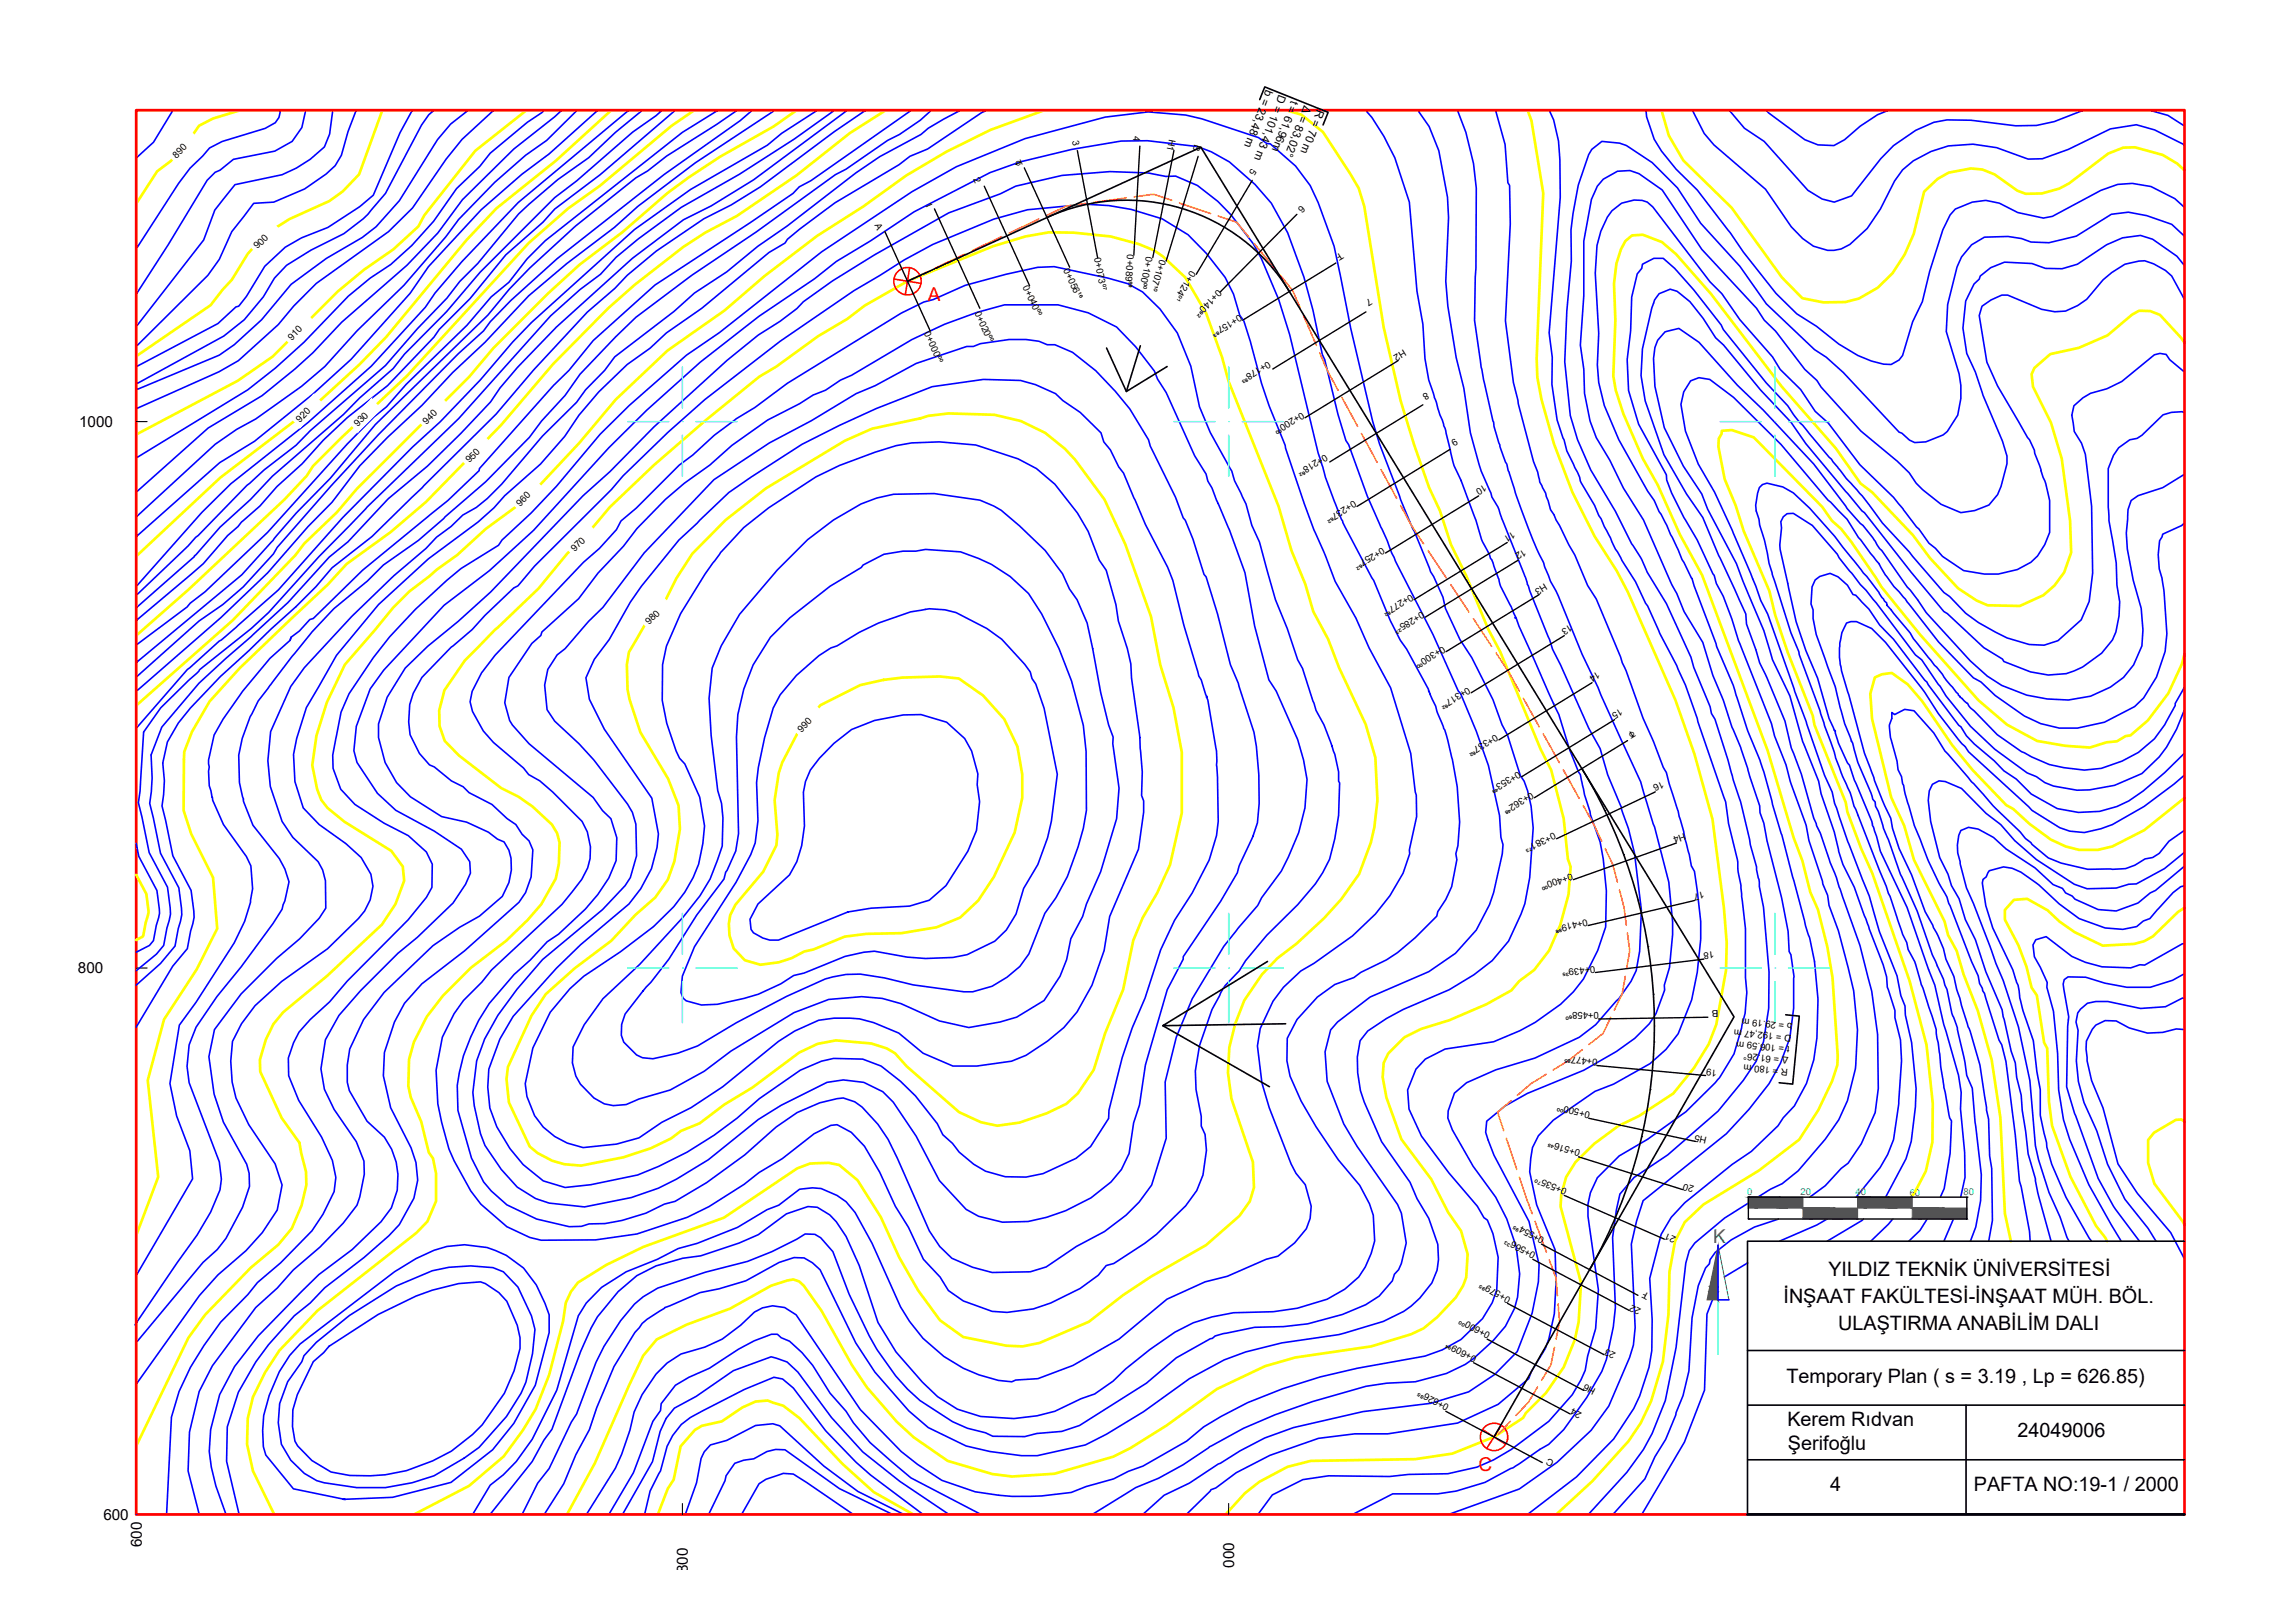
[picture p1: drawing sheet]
<svg xmlns="http://www.w3.org/2000/svg" width="420mm" height="297mm" viewBox="0 0 420 297" stroke-linecap="round" stroke-linejoin="round" font-family="sans-serif">
<defs><g id="words">
<g font-size="3.6">
<text x="334.7" y="233.6">YILDIZ TEKNİK ÜNİVERSİTESİ</text>
<text x="326.5" y="238.5">İNŞAAT FAKÜLTESİ-İNŞAAT MÜH. BÖL.</text>
<text x="336.5" y="243.4">ULAŞTIRMA ANABİLİM DALI</text>
<text x="327" y="253.1">Temporary Plan ( s = 3.19 , Lp = 626.85)</text>
<text x="327.2" y="261">Kerem Rıdvan</text>
<text x="369.3" y="262.9">24049006</text>
<text x="327.3" y="265.3">Şerifoğlu</text>
<text x="335.1" y="272.9">4</text>
<text x="361.4" y="272.9">PAFTA NO:19-1 / 2000</text>
</g>
<g font-size="3.5" fill="#f00">
<text x="169.9" y="55">A</text>
<text x="270.7" y="269.2">C</text>
</g>
<text font-size="3.5" fill="#0f0" x="313.6" y="227.4">K</text>
<g font-size="2.8">
<text x="14.5" y="78.1">1000</text>
<text x="14.3" y="178.2">800</text>
<text x="18.9" y="278.1">600</text>
<text x="26" y="283.2" transform="rotate(-90 26 283.2)">600</text>
<text x="125.9" y="287.9" transform="rotate(-90 125.9 287.9)">800</text>
<text x="225.9" y="288.5" transform="rotate(-90 225.9 288.5)">1000</text>
</g>
<g font-size="2.1">
<text x="231.8" y="16.3" transform="rotate(111 231.8 16.3)">b = 23,48 m</text>
<text x="234.1" y="17.2" transform="rotate(111 234.1 17.2)">D = 101,43 m</text>
<text x="236.4" y="18.2" transform="rotate(111 236.4 18.2)">t = 61,96m</text>
<text x="238.7" y="19.1" transform="rotate(111 238.7 19.1)">Δ = 83,02°</text>
<text x="241.1" y="19.9" transform="rotate(111 241.1 19.9)">R = 70 m</text>
</g>
<g font-size="1.7">
<text x="32.3" y="29" transform="rotate(-45 32.3 29)">890</text>
<text x="185.6" y="29.6" transform="rotate(65 185.6 29.6)">1</text>
<text x="196.3" y="25.8" transform="rotate(79 196.3 25.8)">3</text>
<text x="207.5" y="24.9" transform="rotate(93 207.5 24.9)">4</text>
<text x="214.1" y="25.4" transform="rotate(101 214.1 25.4)">H1</text>
<text x="218.7" y="26.4" transform="rotate(107 218.7 26.4)">B</text>
<text x="178.2" y="32.7" transform="rotate(66 178.2 32.7)">2</text>
<text x="229.1" y="30.8" transform="rotate(121 229.1 30.8)">5</text>
<text x="160.1" y="41.3" transform="rotate(65 160.1 41.3)">A</text>
<text x="169.3" y="37.3" transform="rotate(65 169.3 37.3)">1</text>
<text x="238.2" y="37.4" transform="rotate(135 238.2 37.4)">6</text>
<text x="47.2" y="45.6" transform="rotate(-45 47.2 45.6)">900</text>
<text x="200.3" y="47.3" transform="rotate(79 200.3 47.3)">0+073⁰⁷</text>
<text x="206.3" y="46.6" transform="rotate(93 206.3 46.6)">0+089⁸⁹</text>
<text x="209.8" y="46.8" transform="rotate(101 209.8 46.8)">0+100⁰⁰</text>
<text x="212.3" y="47.3" transform="rotate(107 212.3 47.3)">0+107¹⁰</text>
<text x="245.5" y="46.1" transform="rotate(148 245.5 46.1)">2</text>
<text x="187.2" y="52.5" transform="rotate(65 187.2 52.5)">0+040⁰⁰</text>
<text x="194.7" y="49.4" transform="rotate(65 194.7 49.4)">0+056¹⁶</text>
<text x="218" y="49.5" transform="rotate(121 218 49.5)">0+124⁰¹</text>
<text x="222.9" y="52.9" transform="rotate(135 222.9 52.9)">0+140⁹²</text>
<text x="178.4" y="57.3" transform="rotate(65 178.4 57.3)">0+020⁰⁰</text>
<text x="226.9" y="57.5" transform="rotate(149 226.9 57.5)">0+157⁸³</text>
<text x="250.7" y="54.6" transform="rotate(148 250.7 54.6)">7</text>
<text x="53.4" y="62.4" transform="rotate(-45 53.4 62.4)">910</text>
<text x="169.1" y="61" transform="rotate(65 169.1 61)">0+000⁰⁰</text>
<text x="256.9" y="63.9" transform="rotate(148 256.9 63.9)">H2</text>
<text x="232.2" y="66" transform="rotate(148 232.2 66)">0+178⁸³</text>
<text x="261.2" y="71.7" transform="rotate(149 261.2 71.7)">8</text>
<text x="54.9" y="77.4" transform="rotate(-45 54.9 77.4)">920</text>
<text x="78.1" y="77.7" transform="rotate(-45 78.1 77.7)">940</text>
<text x="238.3" y="75.3" transform="rotate(148 238.3 75.3)">0+200⁰⁰</text>
<text x="65.5" y="78.2" transform="rotate(-45 65.5 78.2)">930</text>
<text x="242.6" y="83.1" transform="rotate(148 242.6 83.1)">0+218⁶²</text>
<text x="266.4" y="80.2" transform="rotate(148 266.4 80.2)">9</text>
<text x="85.9" y="84.8" transform="rotate(-45 85.9 84.8)">950</text>
<text x="271.7" y="88.6" transform="rotate(148 271.7 88.6)">10</text>
<text x="95.2" y="92.7" transform="rotate(-45 95.2 92.7)">960</text>
<text x="247.8" y="91.6" transform="rotate(149 247.8 91.6)">0+237⁶²</text>
<text x="105.2" y="101" transform="rotate(-45 105.2 101)">970</text>
<text x="253.1" y="100.1" transform="rotate(148 253.1 100.1)">0+257⁶²</text>
<text x="277" y="97.2" transform="rotate(148 277 97.2)">11</text>
<text x="279" y="100.4" transform="rotate(148 279 100.4)">12</text>
<text x="282.8" y="106.7" transform="rotate(149 282.8 106.7)">H3</text>
<text x="258.3" y="108.6" transform="rotate(149 258.3 108.6)">0+277⁶²</text>
<text x="260.3" y="111.9" transform="rotate(149 260.3 111.9)">0+285²³</text>
<text x="118.9" y="114.4" transform="rotate(-45 118.9 114.4)">980</text>
<text x="264.1" y="118.2" transform="rotate(148 264.1 118.2)">0+300⁰⁰</text>
<text x="287.4" y="114.2" transform="rotate(148 287.4 114.2)">13</text>
<text x="268.7" y="125.7" transform="rotate(149 268.7 125.7)">0+317⁶²</text>
<text x="292.5" y="122.8" transform="rotate(148 292.5 122.8)">14</text>
<text x="296.6" y="129.6" transform="rotate(148 296.6 129.6)">15</text>
<text x="146.7" y="134.1" transform="rotate(-45 146.7 134.1)">990</text>
<text x="273.8" y="134.3" transform="rotate(148 273.8 134.3)">0+337⁶²</text>
<text x="298.9" y="133.5" transform="rotate(148 298.9 133.5)">1</text>
<text x="278" y="141.1" transform="rotate(148 278 141.1)">0+353⁴⁹</text>
<text x="304.3" y="142.9" transform="rotate(154 304.3 142.9)">16</text>
<text x="280.3" y="144.9" transform="rotate(148 280.3 144.9)">0+362⁴⁸</text>
<text x="284.5" y="152.3" transform="rotate(155 284.5 152.3)">0+381⁷³</text>
<text x="308.3" y="152.5" transform="rotate(160 308.3 152.5)">H4</text>
<text x="287.7" y="159.8" transform="rotate(160 287.7 159.8)">0+400⁰⁰</text>
<text x="311.9" y="163.1" transform="rotate(167 311.9 163.1)">17</text>
<text x="290.5" y="168.2" transform="rotate(167 290.5 168.2)">0+419⁸⁸</text>
<text x="292" y="176.7" transform="rotate(173 292 176.7)">0+439³⁵</text>
<text x="313.7" y="174" transform="rotate(173 313.7 174)">18</text>
<text x="292.7" y="185.2" transform="rotate(179 292.7 185.2)">0+458⁶⁰</text>
<text x="314.6" y="184.9" transform="rotate(179 314.6 184.9)">B</text>
<text x="327.7" y="191.4" transform="rotate(-175 327.7 191.4)">t = 106.59 m</text>
<text x="328" y="189.3" transform="rotate(-174 328 189.3)">D = 192,47 m</text>
<text x="328.1" y="187.3" transform="rotate(-174 328.1 187.3)">b = 29.19 m</text>
<text x="292.5" y="193.8" transform="rotate(-175 292.5 193.8)">0+477⁸⁵</text>
<text x="314.3" y="195.8" transform="rotate(-175 314.3 195.8)">19</text>
<text x="327.4" y="195.6" transform="rotate(-174 327.4 195.6)">R = 180 m</text>
<text x="327.4" y="193.5" transform="rotate(-175 327.4 193.5)">Δ = 61.26°</text>
<text x="291.2" y="203.5" transform="rotate(-168 291.2 203.5)">0+500⁰⁰</text>
<text x="312.6" y="208.1" transform="rotate(-168 312.6 208.1)">H5</text>
<text x="289.4" y="210.5" transform="rotate(-163 289.4 210.5)">0+516⁴⁵</text>
<text x="287" y="217.7" transform="rotate(-156 287 217.7)">0+535⁷⁰</text>
<text x="310.2" y="217.1" transform="rotate(-163 310.2 217.1)">20</text>
<text x="282.8" y="226.6" transform="rotate(-152 282.8 226.6)">0+554⁹⁵</text>
<text x="306.9" y="226.4" transform="rotate(-156 306.9 226.4)">21</text>
<text x="281.3" y="229.4" transform="rotate(-152 281.3 229.4)">0+566³³</text>
<text x="276.6" y="237.5" transform="rotate(-152 276.6 237.5)">0+579⁹⁵</text>
<text x="300.5" y="239.6" transform="rotate(-152 300.5 239.6)">22</text>
<text x="302.1" y="236.8" transform="rotate(-152 302.1 236.8)">2</text>
<text x="272.9" y="244" transform="rotate(-152 272.9 244)">0+600⁰⁰</text>
<text x="270.4" y="248.3" transform="rotate(-152 270.4 248.3)">0+609⁹⁴</text>
<text x="295.9" y="247.7" transform="rotate(-152 295.9 247.7)">23</text>
<text x="265.3" y="257.2" transform="rotate(-152 265.3 257.2)">0+626⁸⁵</text>
<text x="292.2" y="254.3" transform="rotate(-152 292.2 254.3)">H6</text>
<text x="289.7" y="258.5" transform="rotate(-152 289.7 258.5)">24</text>
<text x="284.6" y="267.4" transform="rotate(-152 284.6 267.4)">C</text>
</g>
<g font-size="1.7" fill="#0f0">
<text x="319.9" y="218.6">0</text>
<text x="329.7" y="218.7">20</text>
<text x="339.7" y="218.7">40</text>
<text x="349.6" y="218.8">60</text>
<text x="359.5" y="218.7">80</text>
</g>
</g></defs>
<g fill="none" stroke="#ff0" stroke-width=".5">
<path d="M44 20.2l-5 1.5-2.6 1.3-1.5 2.2-3.6 4.3-2.5 1.9-3.9 5.9M70 20.2l-4.3 11.7-2.9 3.1-2.5 1.8-7.3 3.3-4.5 2.9-3.1 3.5-3 4.7-1.7 1.9-2.1 2.8-13.7 9.3M96.4 20.2l-9.4 7.4-9.3 11.8-1.1 2-4.6 4.2-5.4 3.8-4.8 4-11.9 11.8-6.4 4.5-18.6 9.8M111.9 20.2l-10.2 9.2-10.8 8.7-5.5 5.8-14.7 17.8-4.9 5-8.3 7.6-17.2 13.1-15.4 14.4M127.1 20.2l-4.1 2.8-13.3 11.1-5.7 4-7.2 6.4-22.3 24.3-12.1 11.4-5.1 5.1-1.1 1.8-4.1 4.3-17.6 16.5-9.6 8.4M145.9 20.2l-4.3 2.9-9.8 5.6-5.7 3.8-3.9 2.8-8.2 7.2-7.9 5.9-5.8 5.3-10 10-4.4 5.3-20.6 20.5-3.6 4.3-6 5.7-1.6 2.1-11.5 11.9-17.7 15.6M162.2 20.2l-6.6 4.2-9.8 7.7-10.9 7.4-5.8 3.1-4 2.6-8.9 6.9-4.9 4.3-10 10.2-9.6 11.2-13.7 14.1-6.5 5.5-8 5.8-3.5 3.8-16.1 15.3-5.5 6.1-3.3 5.6-1.4 3.6-.1 10.7 1.4 4.3 4 8 .8 9.4-3.8 7.4-6 9.2-3 11.1 2 17.7-4.1 10.7M191.2 20.2a104.3 104.3 0 0 0-33.2 17.6l-8.4 5.4-9.6 7.3-7.3 6.3-10.5 7.4-9.5 8.9-6.6 8-9.6 10.1-7.6 5.6-5.2 4.8-3.8 2.7-1.3 1.1-3.7 2.8-2.9 3-3.4 4.2-5.5 6.2-3.3 7-1.9 6.1-.7 5.4 .9 4.3 .7 2 1.2 1.5 3.1 2.5 8.5 5.3 2.1 2.9 .3 2.6-1.6 4.3-2.5 3.7-10 9.4-8.1 6.7-1.7 2.1-1.4 2.9-1.1 3.7v2.1l4 8.5 3.2 4.5 .3 1.9 .9 3.5 .1 2.4-.9 3.7-1.8 4.2-2.5 3-5 4.2-8.4 8.6-3 4.2-9.6 19.9M235.5 20.2l2.8 .8 3.9 3.2 5 7.6 1.5 2.7 1.1 3.3 3.5 22.1 3.1 13.5 2.5 8 2.7 7.9 2 4.1 2 6.3 2.8 5.7 4 9.7 2.3 4.2 7.4 17.9 1.9 3.7 2.3 8.9 .7 7.4 .5 1.5-.3 5-1.6 5.6-2 4.7-2.7 3.5-2.8 2-1.4 1.8-4.6 2.5-6.8 2.9-5.1 1.6-3.1 1.5-3 3-.8 1.7-.2 2.6 .7 3.8 2.8 7.6 5.4 7.3 3.1 6.1 2.4 3.4 1.2 4.2-.3 4.3-.5 1.5-1.4 2.2-3.4 3.6-2.5 2-2.3 1.1-7.3 2.2-13.9 2-5.5 1.6-8.8 4.2-9.2 6.7-6.6 4.1-3.2 1.6-10.7 3.1-7.8 .5-3.6-.4-8.2-2.4-6.2-4.3-3.1-2.9-5.5-6.3-2.7-4.1-5.6-9.9-3.3-4.6-.8-.8-1.1-.3-1 .2-3 .9-7.5 4.2-8 2.9-5.5 2.7-2.5 3-2.5 5.4-6.3 14.3-5.1 9.4M279.7 20.2l.7 1.9 2.1 13.2-1.2 30.3 .1 3.5a90.1 90.1 0 0 0 14.6 35.4l2 3.9 8.7 19.7 3.5 9.9 3.3 12 2.1 16.2 .5 6.4-.1 5-1.8 9.9-1.4 3.6-2.6 4.3-3.9 4.7-6.2 4.2-3.9 1.8-4.3 3.2-3.5 3.4-1.7 2.7-.9 3.2-.1 2.2 3.8 14-.5 7.2-.7 3.2-2 5-3.3 4.7-3.6 3.7-.6 .9-5.3 3.5-7.6 3-6.8 1.1-19.1 .3-4.3 1-5.1 2.8-2.7 2.1-3.5 3.9M304.2 20.2l1.3 4.6 2.7 4.6 8.8 8.6 9.2 12.8 3.8 3.8 3.8 .7h4l2.5-.7 3.4-1.9 2.8-2.7 2.2-3.4 1.6-3.8 2-7.7 2.4-2.4 2.1-1.1 4-.8 2.1 .2 2.2 .9 4.2 3 1.6 .6 2.9-.1 3.2-.9 1.8-.9 7.2-5.5 2.7-1.1h2.2l5 1.4 2.7 1.5 1.3 1.3M399.9 62.7l-.6-.9-3.9-4.2-1.7-.7h-2.1l-1.2 .7-4.6 3.8-5.2 2.3-5.2 1.1-3 2.5-.5 1.2 .3 2.3 3.3 6.6 2 6.6 1.5 11.3 .2 5.8-1.3 3.6-1.8 2.5-2 1.7-4.3 2-5.9-.1-2.1-.9-3.3-2.2-5.2-5.6-3.1-4.1-7.5-7.9-2.1-1.6-4.5-6.5-9.9-11.3-12.9-16.9-6.5-7.3-2.6-2.2-3.4-1.3-2 .1-1.2 1-.8 1.5-.9 2.6-.4 3.7 .2 6.7-.3 10.2 .4 2.6 1.4 4.3 3.6 8.2 2.7 4.8 4 9.1 4.1 7.5 12 32.1 4.8 15.9 1.6 4.2 1.4 5.8 1.4 3.2 1.7 6.8 1 5.6 .9 14.3v1.7l-1 2.9-2.5 5.4-3.5 5.4-7.4 5.6-10.1 6.2-3.5 3.3-1.7 3.5-1.1 5.6-.1 7.8-1.1 8.6-2.1 7.2-1.9 4-2.2 3.4-6.7 7.3-6.6 6.1"/>
<path d="M132.9 95.2l7.3-5.8 14.4-8.7 5.1-2.2 8.8-1.9 1.4-.5 3.7-.4 8.5 .2 4.8 1.2 4.4 2.1 3.7 2.9 1.8 2 5.4 7.3 3.8 8.2 4.7 13.2 1.7 8.9 2.4 7.8 1.6 8.2v11.1l-2.2 9.5-2.3 5.1-2.7 4.6-1.7 4.1-1.9 9-3.3 8-2.1 6.7-2.9 4.3-2.1 1.9-3.5 1.7-5.1 1.8-4 .5-3-.6-4-1.8-9.6-8.4-2.2-2.4-1.5-.9-2.8-.9-6.4-.6-3.4 .6-3.4 1.6-8.6 6.4-5.1 3.2-4.5 3.4-3.4 1.4-1.9 1.4-3.7 1.8-5 1.6-7.7 1.5a13 13 0 0 1-9.4-3.5l-3.8-8-.5-4.3 .3-2.2 4.3-9.4 2.6-3.9 5.3-4.8 6.7-5 4.4-4.8 3.7-3.2 2.3-3.2 1.2-3.4 1-5.9-.3-4.3-1.9-4.9-5.1-8.5-1.9-5.9-.4-1.9-.1-4.6 .3-2.2 2.9-4.9 3.8-4.6 2-4.1 3-4.5zM399.9 119.7l-.5 1.9-2.4 5.3-3.8 5-3.2 2.7-.9 .1-1.5 1-1.9 .2-3.1 .9-4.5-.3-5.1-.9-5.6-3-5.2-4.4-10.7-12.1-7.1-8.7-5.5-8.2-1.8-2.4-1.7-1.5-1.8-2.6-12.5-12.7-4-1.3-1.9 .1v.6l-.5 .9-.1 1.5 1.1 5.9 2.1 4.9 1.4 4.6 4.7 11 1.1 4.4 2.3 6.8 4.6 11.6 .3 1.7 5.7 14.1 .3 1.8 2.6 6.8 2 4.5 6.8 19.6 3.1 11.7 1.1 10.7v7.1l-1.2 5.3-2.1 4-.7 .8M150.2 129.1l7.3-3.7a47.1 47.1 0 0 1 18-1.2l4.5 3.1 3.9 4.3 2.4 5 .9 5.2v4.2l-1.4 6.4-3.9 8.1-2.8 4.3-3.3 3.1-4.3 1.8-6.4 1.1-6.5 .1-4 .5-5.7 2.4-1.7 .4-2.3 1.2-2.3 .7-3.4 .5-2.8-.9-2.1-2.1a8 8 0 0 1 .3-8l5.1-6.1 2.4-4.8 .2-1.9-.5-6.3 .8-5.1 .6-1.9 3.1-5.9zM399.9 146l-7.3 5.9-5.9 3a13 13 0 0 1-11.3-1.3l-3.8-2.8-3-2.7-1.3-.7-6.2-6.5-3.7-4.5-5.5-8-2.6-3.1-3-2.1-1.8 .2-1.3 .6-.8 3 .3 4.5 3.5 14.4 2.4 5.3 1.8 6.2 5.6 11.2 .6 2.5 1.6 2.9 1.3 4.3 2.6 6.7 2.5 9 1.6 10.6 .8 17.5 1.1 5.1M24.9 160.1l1.9 3.5 .4 3.4-.5 1.9-.5 2.4-1.3 .7M399.9 166.1l-1.2 .8-4.5 4.5-1.6 .8-1.9 .6-5.7 .3-5.2-2.5-2.7-1.9-2.2-2.1-3.8-2.1-2.4 .2-1.7 1.8v1.8l2.5 4.7 1.5 3.9 .9 3.9 1 1.4 1.3 8.6 .6 1.1 .3 9.7 .6 4.4 3.3 9.4 4.7 9 1.7 2.1 .3 .7M399.9 205.3l-.5-.4h-1l-4 2.4-1.1 1.3v4.2l1.1 3.8 5.5 7.5M50.2 277.2l-3.9-8-1.1-4.9 .2-4.7 .9-3.9 2.2-4.5 2.6-4 7-7.3 18.1-14.2 2-2.1 1.6-3.8v-5l-.5-2.8-.8-1.1-1.4-5.6-1.9-4.5-.4-2 .1-4.9 .9-3.2 2.3-4.6 3-3.9 5.1-5.1 6.5-4.9 3.9-3.8 2.5-2.9 2.6-4.7 .6-2.7 .1-3.9-.4-1.7-1-1.6-3.5-3.3-2.5-1.8-3.2-1.6-7.8-5.9-2.6-2.7-.9-2.7-.1-2.9 1-3.7 3.7-5.4 5.5-5.6 8-7.6 5.2-6.4 3.9-3.7 4-4.8 8-7.7 9.5-8.2 9.8-8 3.1-1.8 7.7-5.6 5.3-3.1 3.2-2.5 7.8-4.4 15.7-6.4 5.9-1.8 4.3-.8 4.6 .1 6.7 .7 5.2 1.4 2.8 1.1 1.6 1.2 4.1 3.8 3.8 6.5 2.9 8.1 1.2 4.4 9.2 22.9 2.3 8 2.6 6.2 1.4 5 2.8 5.1 1.9 5.1 4.9 10.5 1.8 6.1 .4 7.8-.6 4.9-.6 2.8-2.2 5.8a56.8 56.8 0 0 1-14.9 15.4l-2.9 2.9-3.2 4.8-1.7 4.3-1 4.3-.3 4.6 .6 4.8 4 11.6 .2 4.6-.8 2.6-1.9 2.6-6.1 5.4-10.1 5.8-5.1 3.3-6.3 4.9-9 3.9-3.1 .6-3-.1-7.8-1.6-4.3-3-4-5.5-3.5-6.1-3.4-7.4-4.2-6.7-3.4-2.8-1.9-.4-3.4 .2-2.4 .8-13.4 9.1-14.7 5.3-6.8 3.3-5.2 3.2-1.3 1.7-.9 2-.5 3.4-2.6 9.8-2.4 6.3-2.4 3.9-3.5 4.7-6.3 5.4-10.1 5.3M120.4 277.2l1.9-4.7 1-1.7 1.3-6.1 2.6-3 1.3-.7 3.7-.9 3.7-2.5 2.4-1.1 2.2-.2 2.9 1 3 2.3 7.9 8.3 5.7 5.2 7.2 4.1"/>
</g>
<!-- layer: yukseklikegrisi -->
<g fill="none" stroke="#00f" stroke-width=".3">
<path d="M31.7 20.2l-3.6 5.8-3.2 2.9M51.4 20.2l-.3 1.3-.7 1-1.9 1-7.8 2.4-2.3 1.2-1.3 1.5-2.3 2.2-2.1 2.7-7.8 12.1M56 20.2l-.7 3.1-1.8 2.6-3.2 1.8-7.6 1.5-2.4 2-.9 .3-1.5 1.5-7.1 11.8-5.9 9.1M60.9 20.2l-.6 4.3-.9 2.4-2.6 2.3-2.6 1.6-2.6 1.2-8.6 1.8-3.7 4.7-2 5.4-12.4 15.9M65.2 20.2l-1.5 3.9-1.2 4.3-1.1 1.9-1.7 1.5-3.9 2.8-5.7 2.4-3.7 .2-4 5.2-2.3 5.1-2 2.9-13.2 13M75.5 20.2l-2.3 4.1-4.9 11.4-2.4 2.1-5.9 3.8-4.8 1.9-3 1.7-3.7 3.5-3.4 5.6-1.4 1.7-.5 .2-3.3 3-15 7.9M79.5 20.2l-1 .8-1.3 1.9-6.6 12.5-3.2 3.8-.9 .8-3.6 2.8-5.9 3-4.5 2.7-2.3 2.4-2 3.4-3.5 4.2-3.7 3-16.1 8.8M85.7 20.2l-3.2 2.5-2.4 2.9-7 11.1-4.2 4.8-2.6 2-6.5 3.8-6.5 4.7-5.4 6.5-5 4.6-2.8 1.9-15.2 6.3M90.5 20.2l-5.9 5.3-2.9 3.6-6.2 9-4.4 4.3-13.2 9.5-4.1 4.1-2.9 3.4-7.3 6.6-3.5 2-15.2 6.8M99.6 20.2l-.4 .4-2.7 1.8-6.8 5.6-1.9 2.5-4.2 4-4.2 6-4 4.4-3.9 3.5-3.7 2.5-4 3.3-8.2 8.4-5.2 4.7-5 4-20.5 12.5M102.8 20.2l-1.2 1.2-7.5 5.9-9.4 9.2-4.5 6.1-5.7 5.9-11.9 10.5-5.3 5.6-3.3 2.9-6 4.9-9.9 5.9-13.2 11.8M105.7 20.2l-5.6 5.5-3.9 2.7-5.6 5-6.6 6.8-2.4 3.1-7.7 8.9-8.5 8.3-5.9 6.6-4.3 3.6-8.4 6-3.5 1.9-3.9 2.7-14.5 13.3"/>
<path d="M109.5 20.2l-9 8-5 3.7-7.4 6.5-9.7 10.4-3.3 4.9-10.8 12.1-7.1 6.4-10.6 8.5-6.4 4-15.3 13.5M115.1 20.2l-20.2 16.9-10.4 10.8-4.9 5.7-1.7 2.6-9.9 10.8-11.6 10.3-14.2 11.3-5.2 5.2-12.1 13.6M117.6 20.2l-4.9 4-4.9 4.7-5.7 4-7.1 6.3-7.5 9-3.3 3.3-2.4 3.1-5.4 5.6-5.8 6.7-13.7 11.9-2.7 2.7-5.9 4.5-3.1 2.8-8.9 9.2-.5 .3-1.4 1.6-9.4 9M121.2 20.2l-1.1 1-4.3 3-10.2 8.9-4 3.1-13.7 13.6-6.2 7.3-7.6 7.7-2.1 2.7-6.2 5.4-2.9 3-13 11.3-4 4.2-5.6 5.1-4.7 5.4-10.7 9.3M123.7 20.2l-13.8 11.8-8.3 6.3-2.2 2.4-6.8 5.9-6.5 8-5.7 5.7-.9 1.4-8.6 8.9-7.3 5.8-4.4 4.2-3.9 4.3-4.6 4.2-3.1 3.5-3.4 2.9-.6 .9-1.9 1.6-4.5 5.2-12.3 10.4M131.5 20.2l-6.6 4-25.1 19.8-3.3 3.4-3.3 4.3-3.3 2.6-4.4 5.2-11.1 10.8-3.6 4.2-2.3 1.8-4.9 5-14.6 16.1-11.5 10.9-2.7 2.1-.6 .7-9.3 7M135 20.2l-3.8 2.6-9.1 5.7-3.5 2.8-2.2 1.2-11 8.9-8.4 7.7-3.8 3.8-3.9 4.8-20.6 20-8.2 9.8-6.3 6.4-4.2 5-5.7 6.3-19.4 16.1M137.7 20.2l-2.2 1.9-13.9 9.8-19.6 15.4-8.5 7.7-3.8 3.9-1.2 1.7-4.6 4.1-14.6 14.8-8.6 9.4-9.9 11.3-.7 1.2-5.6 6-3.7 3.3-4.3 2.9-11.6 10.3M141.9 20.2l-14.6 9.6-10.5 8-4.3 3.8-8.7 6.6-7 5.9-8 8.5-5.9 5.6-5.7 6-6.3 5.8-5 5.3-5.1 6.6-4.4 4.5-7.4 8.5-8.6 8.2-15.5 13.4M149.7 20.2l-6.6 4.2-2.6 2.2-14.1 8.1-10.2 7.3-18.9 17-3.4 3.6-5.9 6.9-7.4 7.7-5.1 4.6-12.7 12.9-11.9 13.3-16.6 14.5-9.4 10.8M152.8 20.2l-7.4 5.2-10.1 6.5-10.6 6-7.8 5.8-4.1 3.4-2.9 3.1-3.7 2.8-5.4 4.8-16.8 18.8-16.8 16.2-8.8 9-9.2 10.3-3.2 2.9-9.5 7.6-.5 .6-1.4 1.2-5.2 5.1-3.1 4.5-.7 10.8-.3 2.1 2 9.1 3.4 6.4 .5 4.9-.6 2.5-.6 3.2-1.4 1.6-3.7 3.1M155.1 20.2l-17.2 12.7-7.7 4.8-5.1 2.5-9.3 7.1-13.9 12.6-7.1 7.3-3.3 3.8-1.7 2.6-5.5 5.7-6.1 6-7.1 6-7.4 7.9-3.4 2.8-7.6 8.3-16.3 14.7-6.8 8.1-1.9 5.1 .2 4.2-.2 2.5-.3 2.1 2 9.2 3.3 6.3 .6 4.9-.7 2.6-.6 3.1-2.6 3.2-4.5 4"/>
<path d="M158.6 20.2l-5.9 3.9-13.5 10.1-5.3 3.3-5 2.5-8.7 5.9-5.4 4.5-2.3 2.4-5 4.3-9.8 10.6-6.9 8.1-22.7 22.4-7.3 5.7-2.9 3.5-3.7 3.6-13.9 12.8-5.4 5.8-2.3 2.7-2 3.5-.8 3.9 .3 3.2-.1 2.5-.3 2.1 1.9 9.1 3.4 6.4 .5 4.9-.6 2.5-.6 3.2-2.7 3.2-6.7 11.2M166.9 20.2l-18.4 12.9-2.2 1.1-1.1 1.2-7.8 5.3-17.5 11.5-11.3 10.1-4.4 5.5-2.9 2.8-13.5 15.2-.1 .3-5.7 5.5-15.6 12.8-9 8.8-.7 .2-1.9 2.1-1.5 1.1-.2 .6M170.6 20.2a28.3 28.3 0 0 1-8.1 5.5l-7.6 5.3-2 1-14.5 10.5-11.8 7.9-10.2 7.7-3.7 3.5-6.5 6.9-2.7 3.9-4.4 4.7-2.2 2.9-8 8.2-12.3 10.7-6.4 4.5-2.9 2.9a68.4 68.4 0 0 0-13.8 13.8l-4.1 5.3a19.5 19.5 0 0 0-3.6 5.8l-1.5 4-.6 3a26.7 26.7 0 0 0 .8 8.1l1.8 4.7 4.8 6.1 1.1 1.9 .7 2.4-.7 3.5-.6 1.5-1.6 2.6-5.8 7.9-4.5 5.5-3.8 5.6-1.3 3.2-.4 4 .4 3 5.5 14.4 .4 3.2-.2 2-1.7 4-2.5 4.2-3.6 5-7.8 11.5M175.9 20.2l-6 3.3-1.3 1.1-7.5 4.1-4.4 3-12.6 9.7-5.3 3.7-5.7 4.7-6 3.8-3.7 3.4-10.9 8.3-1.8 2.5-3.5 3.5-1.6 2.3-6.3 6.2-7.5 8.8-2.6 2.6-2 1.7-2.5 1.4-2.1 2.1-2.7 1.9-1.9 2.1-5.9 5-7.7 7.4-8.7 9.4-2.5 3.4-3.7 8.3-.5 5.3 .5 4.7 2.1 6.4 2 3 4.6 4.4 .9 1.5 .5 2v5l-1.2 1.9-3.5 3.7-4.3 3.6-6.4 6.5-4.9 6.5-1.1 5 1 6.9 1.7 5.1 4.3 7.7 .4 1.6 .1 2.4-1.3 3.9-3 5.7-1.6 2-2.6 2.3-12.3 14.7M180.7 20.2l-1 .4-9.9 6.7-3.2 1.3-2 1.5-11.7 7-6.5 4.8-2.2 1.9-.5 .7-2.9 1.7-12.3 10.2-6.5 4.5-3 2.8-4.2 3-5.2 5-3.6 4.3-2.6 3.9-4.4 5-6.6 5.8-2 2.2-2.9 2.6-9.1 6.8-9.1 8.4-7.7 9.2-5.5 9.6-1.8 5.7-.6 2.9 .3 4.9 1.5 4.9 2.9 3 4.9 3.5 2.8 2.5 1.8 3.1 .4 2.2-.5 2.5-1 2-1.2 1.4-5.6 5.5-8.4 6-4.9 4.5-2.5 3.3-1.6 3.2-.4 3.6 .3 3.8 .7 2.9 2.3 4.9 4.9 7.2 1.2 3.9-.8 4.6-2.8 4.1-3 3.3-5.1 4.4-3.4 3.8-11.6 16.2M250 20.2a36.2 36.2 0 0 1 5.4 8.7l2.6 8.1 1.4 16.3 1.1 6 .4 6.3 .7 4 1.4 4 .6 2.3 1 2.5 .9 3.9a15.1 15.1 0 0 0 2 5.6v.1M259.6 20.2l2 2.9 1.8 4.5 1.6 8.5 .2 3.7-.5 11.7 .4 4.5 1.5 9.4 1.4 5.6 1.2 8.2a40.6 40.6 0 0 0 3.7 11l.2 .8a9.7 9.7 0 0 1 1.8 3.8l4.4 10.9 .8 2.4 3.6 8.9 .5 1.8 1.5 2.9 5.1 11.6 2.1 3.7 1.4 4.8 2.5 5.9 .1 .5a42.5 42.5 0 0 1 2.3 7.9l1.3 10.5-.3 7.5-.7 3.5-.9 2-2.2 3.2-4.3 4.8-3 2.2-8.1 3.8-7.2 2.2-5.3 2.4-2.2 1.9-1.2 3.2v1.3l.8 2.2 3.8 6.7 4.1 5.6 2.1 4 1.7 5.1 .6 4.9-.4 4.3-.5 2.1-1.7 3.2-2.2 2.6-3.7 3.4-1.5 1-3.4 1.7-5.7 1.5-5.2 .2-3.8 .6-9.8 2.8a75.7 75.7 0 0 0-23.7 11.6l-4.5 2.4-4.2 1.8-7.9 4.9M266.8 20.2a40.3 40.3 0 0 1 3.5 14.3l-.1 14.6-.2 9.5 1.2 8.6 2.2 10.1a14.3 14.3 0 0 0 1.2 4.1l1 3.2 .3 .3 .4 1.7a112.2 112.2 0 0 0 6.3 16.4l.2 .7a27 27 0 0 0 2.5 5.3l4.3 10.7 3 6.1 7.8 17.3 2.5 8.3 2.6 10.1 .7 7.2v2.3l-.6 6.1-.9 3.2 .1 .9-1.6 4.3-1.2 1.9-2.7 2.6-3.4 2.4-5.9 3.5-10.4 4.2-4.1 2.3-3.3 2.8-.2 2 1.5 4.2 6.4 12.2 1.9 7.8-.2 3.2-1.1 5.7-2.7 7.1-4.2 4.2-4.7 3.1-6.9 2.1-12.5 1.6-12.7 2.9-5.3 1.9-4.5 2.3-4 2.4-5.2 3.5-4.7 2.3-3.9 3.5M273.8 20.2l1.7 6.3 .6 6.9 .3 .5 .1 7.1-.9 17.7 1.5 11.3 .9 3.9 2.8 10.6 .7 1.9 .4 1.8 1.1 2.1 .9 3 .6 .9 2.7 5.5 1.1 1.9 2.4 5.6 1.5 2.4 5.5 13.2 3.1 8.7 1.9 4.2 1.8 4.7 .6 1 3.1 10.8 1.4 6.3 .6 1 .5 3.5a46.1 46.1 0 0 1-1 20l-2.5 6.2-2.2 2.9-2.9 2.6-6.7 3.7-3.4 1.3-7.6 5.3-2.8 2.9-1 2.1-.4 2-.1 2.5 1.2 6 3.4 8.2 .2 5.9-.3 5.8-1.1 4.7-.6 1.7-2.5 4.2-.5 1.3-5.6 4.7-7.5 3.4-12.7 2h-6.1l-6.6 .8-8.9 3.2-6.2 3.1-3.7 2.8-.9 .3-4.5 4.6M283.6 20.2a21.4 21.4 0 0 1 2 9.1v6.9l-2 24.7 .6 4.5-.1 4.9 1 6.6 1.2 3.6 .5 2 2 4 .7 1.9 2.4 4.1 .8 1.8 .4 .7 .6 1.4 1.1 2.1a13.7 13.7 0 0 0 1.9 3.5l2.7 4.5 1.9 3.9 .3 .5 2.1 4.5a83.5 83.5 0 0 1 7 16.1l5.2 15.3a54.2 54.2 0 0 0 2.3 11v1.8l.5 2.4 .2 1.9a81.6 81.6 0 0 1 .6 15 22.7 22.7 0 0 1-.6 9.2l-1.4 4.8-2.7 4.4-.8 .9a61.4 61.4 0 0 1-17.6 13.4l-4 4-1.2 2.7-.5 2.1v2.2l1.9 13.5-.5 7.1-1.4 5-.5 2.6-.7 1.7-1.6 2.7-4.4 4.9-6.8 5.2-3.3 1.9-3 1.3-5.3 1.2-7.2 .1-3.5 .4-11.2-.1-4.7 .7-5.6 2.8-2.6 3.6M301.3 20.2l.2 1.2 1.3 4.1 1.4 2.2 2.6 3.3 3.9 3.8 6.1 7.8 2.4 3.5 5.9 7.6 3.8 3.7 3.7 2.3 4 3.3a17 17 0 0 0 9.6 3.7l1.5-.8 .6-.8 1.9-6.2 1.7-3.7 1.4-5.5 2.4-7.6 1.3-2.8 1-1 3.1-1.3 2.5-.3 2.4 .5 3.4 1.7 4.7 1 1.6-.3 8.9-4.8 3.1-1 2.7-.2 3.4 .5 4.4 2.3 1.7 1.6M309.9 20.2l2.1 4.2 1.8 2.1 9.4 8.1 4.7 6.9 2.1 2.2a7.1 7.1 0 0 0 7.1 1.9l1.6-.9 3.1-2.9 2.5-3.5 2.6-5.2 1.4-2 2-1.7 3.2-1.7 3.2-1 4.5-.3 4.3 .6 5.8 2.1h2.6l4.8-1.8 7.7-3.7 4.7-.8 3.4 1 5.2 2.6 .2 .3"/>
<path d="M316.6 20.2l2.8 3.3 3.6 2.4 8 8.9 2.6 1.6 2.2 .6 3.2-1.2 5.3-6.7 2.4-2.5 4-2.8 3.3-1.4 2.4-.5 4.4 .1 8.2 1h3.8l3.3-.7 4.9-1.9 .8-.2M323.3 20.2l.5 .5 6.6 4.9 2.4 .9 2.9 .1 2-1 2.9-2.5 3.1-2.1 2.1-.8M393.5 20.2l3.4 .9 3 2M399.9 43.2l-2.3-2.1-4.6-1.6-3.3-.7-3.2 .4-6.4 4-5 1.2-3.3-.1-1.7-.6-2.5-.4-4.3 .1-2.3 1.4-1.9 2.2-.8 1.9-1.7 6.8-.3 5 2.4 7.7 .3 2.1v2.4l-.6 3.1-1.9 3-.8 .6-3.1 1.3-2.1 .1-.9-.4-1.4-1.3-.5-.2-10.2-10.9-3.2-2.8-2.1-1.4-8.8-8.4-4.9-6.9-7.1-7.8-4.3-6.5-4.6-4.6-4.7-3.2-1.3-.4-3.2-.3-1.9 1.4-.6 1a44.5 44.5 0 0 0-3.1 19.5l-.9 9.1-.3 9.3 1 9.8 1.3 4.5 2.4 5.5 4.5 7.6 3 5.9a19.2 19.2 0 0 1 2.9 5.2l3.5 5.8 4.5 9.8 .5 1.8 3 7.2 .2 1.3 .7 1 2.3 7.4 .9 3.3a85.4 85.4 0 0 1 3.1 11.3l.1 1 1.2 4.1v.5a8 8 0 0 1 .5 3l.8 3.8 1 11.9-.1 6.7-.9 6.1-1.4 3.5-2.3 3.5-4.7 5.7-9.2 8-6.1 4.1-2.6 3-.7 2.9-.7 5.1 .5 12.8-.3 3.6-1.3 5.9-.8 2.2-2.8 4.8-4.2 5.9-2.8 2.6-1.6 1-4.9 3.3-.4 .2-4.7 2.5-5.3 1.6-3.4 .5h-8.2l-7.4 3.8M399.9 48.6l-1.4-1.7-4.4-3.1-2.2-.7-3.3 .4-2.9 1.3-5.4 3.6-2.8 .8-3-.1-2.5-.9-5-.2-2.6 1-1.9 1.5-.2 .6-.9 .9-1.5 3.1-.5 4.9 .7 4.7 1.6 3.4 1.3 4.3 3.6 8.3 .8 2.8v1.4l-1.1 4.1-.6 1.5-1.6 1.9-2.6 1-2.5 .4a17 17 0 0 1-9.5-7.3l-2.1-2.1-6.7-5.5-7.3-8.1-.8-1.2-2.2-2-5.3-7-2.1-2-1.4-2.2-10.1-10.8-7.2-10.8-4.2-3-1.7-.6-2.3 .1-2.6 1.5-1.1 1.3-1 2.4-1.4 7.6v10l-.7 9.1 .7 4.4a25.4 25.4 0 0 0 4.7 16.6l2.5 5.1 3.7 5.9 5.1 11.6 1 1.8 1.3 3.3 3.4 5.7 1.9 6 1.9 4.5a82.9 82.9 0 0 0 3.3 9.1l3.4 10.3v1.3l.7 1.9 .5 2.8a155.4 155.4 0 0 1 4 17l.2 3.7 .3 .5a42.3 42.3 0 0 1-.2 15.3l-1.7 4.6-2.1 3.7-3.7 4.7-4.1 4.5-15.3 12.2-1.2 3.8-.9 4.2 .7 15.3-.4 3.2-.7 2.2-3.8 8.9-3.2 4.5-6.2 5.8-7 4.9-12.9 4.7M399.9 54.8l-2.3-4.3-1.2-1-2.1-1.2-1.7-.6-1 .1-2.6 .6-2.4 1.5-1.6 1.3-3 3.6-1.6 1.1-2.2 1-2 .2-2.4-.5-6.2-2.6h-1.1l-2 .9-1.6 1.1-.6 1.8 1.4 8.5 2 4.3 5.5 9.4 .4 .5 .8 1.9 .1 .6 1.2 3.1a23.4 23.4 0 0 1 1.5 5.5v5.8l-.8 2.3-1.4 2.1-1.2 1.1a14.4 14.4 0 0 1-12.3 1.5l-3.9-2.6-1.3-1.4-1.2-1-1.8-2.6-.4-.4-4.2-5.4-6.2-5.9-5.8-7.7-2.4-2.1-2.7-4-3.7-3.7-1.4-2.3-6-6.8-3.3-4.7-2.1-2.2-10.5-13.7-1-.9a5.9 5.9 0 0 0-7.3 2.7l-1.2 2.6-.7 2.6-.3 5.1 .6 11-.3 5.8 .3 3.2 1 4.2 2.7 6.3 5.2 9.4 1.2 1.7 .9 2 1.4 2.5 2.8 6.3a19.5 19.5 0 0 1 2.3 4.8l4.1 11.1 3 7.1 .5 1.8a103.6 103.6 0 0 0 4.5 12.4l.6 1.7 1.6 5.9a146.9 146.9 0 0 1 3.7 13.3l2.8 10.5a43.3 43.3 0 0 1 1.8 12.3l-.2 6.7-.5 4-1.4 4.3-2.2 4.1-2 2.2-1 1.4-4.9 4.7-3.5 2.4-8.7 7-2.4 2.7-1.9 3.1-2.1 8.1 .5 7.5a29.1 29.1 0 0 1-3.4 16.3l-3.7 5.6-6.8 6.9-8.9 6.9M399.9 68.1l-2.7-2.3-.6-.9-1.2-.2-1 .2-6 4.9-2.7 1.4-3 .8-1.4 .8-1.6 1.5-.4 1.7 .4 3 1.4 2.1 .7 2.1 1.1 9.5 .2 12.2-.6 5.2-1.5 3.3-4.2 3.9-2.6 .8-2.7-.1-4.1-1.3a26.9 26.9 0 0 1-10.4-7.5l-1.1-.8-6.3-7.3-5-5.4a46.8 46.8 0 0 0-5.4-6.8l-1.2-1.3-2.7-3.6-.4-.3-4.9-5.9a16.5 16.5 0 0 1-2.7-3.5l-3.9-4.2-7.9-9.8-.4-.8-5-6.4-3.5-4-2.1-1.8h-1.7l-2.1 1.1-.1 .7-.9 1-1 4.3-.2 6.2-.6 5.2 .3 5.7 1.8 6.1 5.1 9.3v1a58.4 58.4 0 0 0 5.6 10.9l3.1 6.5 .4 1.5 1.3 2.3 1.6 4.2 1.2 4 6 15.1 .6 2.3 2.1 5.3 .7 3 3 8 .5 2.8 2.4 7.5 .1 .5 .9 2.1 .3 1.8 1.7 4.6 2.8 11 .7 7.2-.4 7.1-1.5 5.9-1.6 3.4-2.4 3.6-5 5.8-2.9 2.3-2.2 1-8.4 5.3-5.4 4.6-1 1.4-.7 2.3-1.8 15.4-1.9 9.7-2.4 6.1-1.6 2.9-3.1 4.2-7 7.7M399.9 75.6l-.4-.3-2 .2-1.5 .4-3.9 3.8-.9 .5-1.3 .3-2 1.5-1 1.3-.9 2.5v7.6a17.9 17.9 0 0 0 .7 5.3l.7 4.3 .2 4.1a15.3 15.3 0 0 1-.9 10l-1.9 2.4-3.5 2.6a11.4 11.4 0 0 1-9.6 .9l-4.8-1.9-.3-.5-3.4-2.1-6.7-6.2-.6-.4a424.4 424.4 0 0 1-14.6-18.1l-.4-.3-10.3-12.3-2.7-3.9-5.6-5.9-6.8-8.2-1.4-1.4-2.3-3.5-2.4-3.1-2.4-1.9-1.2-.4-2.1 .9-.8 1.1-.5 1.5-1.7 7.5-.3 4.8 .8 4.7 3.4 9.8 4.2 7.2 2.9 4.3 3 7 4.9 10.7 .1 1.8 1.8 4.7 .7 2.4 1.3 2.8 3.3 7.9 1.1 4.9 1.9 4.7 2.3 8.2 1.3 3.1a54.8 54.8 0 0 0 2.8 7.7l1.2 3.7a108.4 108.4 0 0 1 5.3 17.1l1 7.9 .2 9.9-.6 4.4-2.5 5.7-2.5 3.6-1.2 .9-2.9 3.2-2.9 2.1M113.7 95.3l2.8-2.3 7.9-7.9 2.4-1.8a51.3 51.3 0 0 1 11.4-8.7l6-4.5 20.8-12.8 4.1-2 1.7-.5 5.9-2.6 7.5-2 5.7-1.3 3.1-.1 9.8 2.1 3.7 1 2.7 1.5 3.2 3.2 3.1 4.3 2.5 6.1 1.6 7.5 2 4.7 3.9 7 .5 1.8 2.1 4.2 1.1 4 1.4 3 2.9 10.6 2.2 5.2 1.9 5.7 .9 1.6 2.4 7.7a35.7 35.7 0 0 1 4.2 11.3v1.7l.2 .3-.2 6-.7 4.2-1 3.8-1.3 2.4-1.3 2.1-3.2 3.8-5.7 5.6-3.9 4.6-1.1 1.8-2.6 2.8-2.4 4.4-2.3 6.6-.8 4.6 .2 3.4 .9 4.9v1.8l.7 1.5 .3 2.9-.7 4.5-1.1 2.9-2 2.8-5.4 5.2-2.1 1.7-5.7 3.6-1.4 .4-1.4 1.8-3.3 2.4-5.4 2.7-3.2 1.1-4.8 .6-2.8-.2-5.2-1.9-2.8-1.9-1.5-2.5-3-3.2-2.8-5.9-2.4-3.8-2.8-6.3-2.8-4.7-2.5-2.6-2.6-1.4-1.1 .2-3 1.5-5.9 4.6-4.2 2.5-2.8 2.2-6.4 4-4 2-9.2 3-7.6 1.1-9.9 .1-2.1-.5-4.2-2-4.8-4.1-1.8-2.4-3.1-5.6-.9-2.1-1.3-4.9-.7-3.4-.4-6.1 1.2-6.1 2.1-4.3 1.8-2.4 3.3-3.4 1.8-2.2 12.9-12 3.6-4.6a9.5 9.5 0 0 0 .1-10.6l-5.4-5.4-2.4-2-2-1.1-1-1.2-5.5-4.7-1.8-2.1-2-3.6-.4-1.8 .3-1.9 1.8-3.3 2.4-3.3 16.2-17 2.9-2.5 3.2-3.5zM121.8 91.4l3.5-3 4.6-3.3 4.1-3.6 6.5-4.6 5.9-3 2.5-1.6 2.2-.9 2.8-1.8 2-.9 11.1-6.6 5.9-2.8 5.9-2.1 5.1-1.4h9.8l5.5 1.4 5.2 2.7 3.5 3.6 3.4 4.4 .6 1.5 1.6 2.5 5.2 11.5 2.1 3.4 .3 1.2 .8 1.3 .8 2.2a135.3 135.3 0 0 1 5.2 13.3l1.8 9.8 2.6 9.8 1.3 2.1 4 8.9 1.1 3.7 .6 3.6-.4 5.2-1.1 4.5-1.9 4.5-1.3 2.5-3.6 4.9-.7 1.4-3.7 4.2-2.6 3.3-5.7 9.6-3 7-2 8.2 .2 10.3-2.7 8.6-2.2 3.1-2.5 2.4-3.9 3-5.1 2.7-5.6 3.8-2.9 .9-7 .1-3.5-1-3.8-1.6-2.3-2.2-1.9-2.8-5.8-13.3-1.7-3.5-1.9-2.7-2.9-3.2-1.3-1-2.1-.7a22.4 22.4 0 0 0-12.3 5.4l-5.7 5.1-7 5-5.8 3.5-2 .5a27.4 27.4 0 0 1-13.8 3.6l-1.4 .4-2.2 .1-5.9-1.4-5.5-2.6-2.9-2.5-1.4-1.7-2.2-4.4-2.5-8.7a25.3 25.3 0 0 1 2.4-13.4l1.4-3.1 2-3 4.5-5.4 3-2.6 3.1-3.3 2.1-1.4 4.8-4.6 2.3-2.7 2.1-3 1.3-3.2 .1-4.2-1.1-3.5-1.5-1.4-1.7-2.4-11.7-9.9-3.1-3.4-.5-.8-.9-3.3 .8-4.6 4.2-6.2 1.6-1.5 .2-.6 6.7-6.1 3.6-4.7 4.6-4.9 2.5-3.3zM124.3 98.8l9.1-8.7 4.2-2.8 9.2-6 7-3.5 6.6-3 10.2-4 9.4-1.4 6.8 .2 2.8 .8 3.6 1.6 1.4 1.3 3.2 2.2 3.8 3.7 .5 1.7 1.2 1.4 1.5 3.1 .9 1.2 4 9.4 4.1 7.8 .9 2.4 2 8.3 2.8 9.2 .4 .7 1.2 3.7 1.6 9.3 .3 12.9-.3 2.6-1.3 4.5-3.1 6-3.3 5-2.5 5.4-2.9 8.9-2.3 5.4-1.9 5.5-2.4 9.6v1.5l-3.3 5.1-2.7 2.2-6 2.8a14.3 14.3 0 0 1-16.6-5.5l-1.8-1.6-1-2.1-4-5-2.7-2.7-3.6-2.8-3.4-1.3-5.3-.1-2.2 .5-3.9 1.7-7.5 5.2a66.3 66.3 0 0 1-22.3 13.9l-8.5 1.8-4.7 .5-4-1.2a24.7 24.7 0 0 1-9.8-13.3l-.4-3.8 .2-3.3 2-5.5 2.4-4.2 8-8.8 4.4-4.3 8.8-7.4a19.2 19.2 0 0 0 5.4-12.9l-1.2-6.5-8.7-12.7-2.7-5.4-.6-3.9 1.5-3.4 2.7-3.6 3.9-6.9 2-2.9zM130.7 87.8l10.2-6.7 7.6-4.1 8.2-5 3.5-1.4 7.5-4.1 9.3-3.1h1.2l1.3-.5 5.2-.8h3.2l2.3 .4 1.5 .6h1.4l3.3 1.4a46.3 46.3 0 0 1 13.9 16l.3 1.1 4.6 9.4 1.4 3.8 .4 .4 1.4 3.5 2 6.4 .4 .5 2.1 6.8 2.4 9.2 1.4 3.5 2.9 8.9a58.2 58.2 0 0 1 .6 16.6 44.5 44.5 0 0 1-3.4 7.9l-.3 1.2-3 5.2-6.9 10.2v.4l-2.9 5.6-4 13.8-1.1 7.3-1.1 3.3-.8 5.6-1.4 2.9-1.9 2.3a29.9 29.9 0 0 1-15.2 7.3l-4.7 .1-4.3-1.1-2.3-1.3-4.9-5.2-4.3-8.2-4.2-6.2-1.9-1.9-3.5-1.7-3.7-.5-3 .5-8.4 4.2-4.2 2.6-9.1 7.4-5.9 3.5-3.3 1.7-4.9 1.7-8.6 1.7-6.5-.7-2.4-.8-3.4-2.1-2.9-3.3-3-4.4-.8-2.1-1.2-5.2-.2-2.4 .7-5.7 1.4-4 2.4-4.4 3.5-4.7 4.7-5.5 11-9.1 4.1-4.4 1-1.5 1.1-4-.1-5.8-.6-2.1-.9-1.5-6.2-8.1-2.7-3-4.4-4.1-1.4-2.1-.5-4.5 .6-2.9 1.7-2.6 1.5-1.2 4.2-4.9 2.7-2.6 7.5-10z"/>
<path d="M136.2 96.6l4.5-3.7 8.7-5.6 4.3-2.1 6.5-2.4 3.8-1.2 2.9-.5 5.1-.2 6.6 .5 7.8 2.6 3.4 1.8 3.3 2.8 4.1 5.3 2 3.4 2 5.2 1.3 1.9 1.8 6.3 .4 2.9 1.7 5.1 .6 2.8 .2 2.6 1.5 10.9 .4 6.3-.1 4.3 .4 1v2l-1 6.8-5.2 12.3-1.1 6.3-2.2 6.3-2.7 4.9-2.4 2.9-3 2.4-3.9 2.6-2.7 1.1-6.4 .9h-4.3l-5.5-2.3-4.5-3.7-4.5-1.9a20.1 20.1 0 0 0-10.1-.5l-4.4 2-3 1.9-10.2 8.3-5.8 3.8-5.3 2.7-4.2 2.9-4.1 1.1-6.1 .6a12.8 12.8 0 0 1-8.9-5.8l-1.4-3.5-.3-2.4 1.4-6.5 3.1-6.5 3.6-4.4 2.6-2.2 6.7-4.5 6.1-4.6a25.6 25.6 0 0 0 8.2-11.4l.8-3.8 .3-3.2-.9-5.3-2.7-6.1-1-1-.6-1.4-1.7-5-.9-4.2 .1-6.6 .7-3.3 2.6-6 4.5-7.3 2.8-3.9zM267.5 87.9a98.6 98.6 0 0 1 3.9 11.3l1.3 2.3 .2 .7a2.3 2.3 0 0 1 .6 1.5l.9 2.3 .3 1.3 2 3.8 .9 2M399.9 95.7l-.5 .5-3.5 1.6-.1 .5-.4 .7-.3 2.5 .2 2.6 .5 1.7 .3 2.1 .6 8.1-.3 3.2-1.6 4.7-2.4 3.8-1.6 1.6-5.5 2.9-5 1.1h-3.3l-3.4-.9-3-1.4-5.3-3.7-2.6-2.5-1.4-.7-6.4-6.6-7.2-9.2a22.8 22.8 0 0 1-3.7-5.1l-3.7-4.8-2.1-3.4-3.5-3.5-8.6-10.1-8.7-8.7-4.4-3.3-2-.3-1.5 .6-1.3 2-.5 2.3 .9 4.9 2.3 6 3 5.2 3.4 7.5a144.6 144.6 0 0 1 5 12.3l1.3 2.5 5 14.1 2.1 5.6 3.3 9.8 1.4 3 .5 2.1 .6 1.8a148.4 148.4 0 0 0 4.5 12.3 29.3 29.3 0 0 1 2.2 6.5l.9 2.9 3.2 8.1 .7 3.6 .8 1.9v1.7l1.2 5 .8 8.4-.1 3.4-.8 6.3-.9 3.2-3.8 7M399.9 86.8l-4 2.5-4.5 1.4-1.2 .9-.6 1.7-.3 4.3 .2 2.9 1 5.7 1.5 5.2 .3 3.9-.2 2.9-1.5 3.5-1.8 2.3a16.6 16.6 0 0 1-14 3.9l-3.8-.7-4.5-1.8-2.7-1.7-3.1-2.8-8.1-8.8a24.2 24.2 0 0 0-3.6-4.9l-4.5-6.5-.4-.3-1.2-2-1.8-2.2-.5-.4-2.4-2.7-6.1-8.2-9.3-9.9-4.7-4.5-7.1-7.9-3.6-2.5-2.6 .6-1.3 1.6-.5 1.3-.3 2 .3 5.1 1.7 7.6 3.5 7 3.3 5.1 1.1 2.8 5.3 10 1.2 3.2 3.8 9 1.6 5.3 3.2 6.7 2.3 8.3 2.9 7.3 .5 2.3 2.4 6.9a29 29 0 0 0 3.7 10.2l2.7 7.6 2.6 6.6 .6 2.2 .1 1.9 1.4 4.2v1.4l1 4 .2 3.9-.5 7.8-.9 6.6-1.1 2.7-1.4 2.4-4.4 5.4M53.3 116.6l-.2 .6-3.7 3.3a78 78 0 0 0-10.2 14l-1 4.6 .1 1.3-.1 .7 .1 2.7 .6 2.7 2 4.4 4.2 5.9 .8 1.7 .3 4.2a23 23 0 0 1-3.3 9.9l-7 10.8-3.1 4.2-1.7 10.7 1.2 6 2.5 6.3 .5 5.1-10.4 17.8M141.1 116.6l3.5-3.5 7.4-5.8 5.7-3.4 .3-.5 3.8-2 3.5-.5h2.4l1.7-.3 6.4 .4a26.3 26.3 0 0 1 12.5 7.6 66.2 66.2 0 0 1 10 24.2l.5 4.7 .1 10.8-.6 3.3-.9 3.4-2 5.4-2.1 3.9-2 2.9-2.9 7.4a15.4 15.4 0 0 1-10.3 6.9h-1.6l-9.4-1.3-5.2-1.2-4.4-.7h-2.6l-3.8 .9-7.1 3.1-9.2 4.9-7.1 4.2-3.6 1.4-4.6 1-1.9-.2-1.1-.5-2.3-2.4-.5-1.2 .1-2 .6-1.9 8-10.1 5.2-8.1 4.9-6.5 .4-1.3 .2-.3 1.6-3.6 .5-3.1-.4-17.7 .3-4.1 1.1-4.7 1.7-4.4zM142.3 104.3l5.5-5.5 4.8-3.6 5-3 2.9-1 3.1-.7 7.4-.2 8.4 1.2 2.5 1.1 1.4 .8 3.3 2.8 4.7 4.5 3.2 4.3 1.3 2.8 1.4 2 1.8 4.2 1 4.7 1.5 8 1.5 6 .8 2.2-.1 1.2 1.2 8.1-.5 5.6-2.9 9.7-2.6 6-.7 2.2-2.2 4.1-.7 3.8-1.2 3.1-2.9 4.4-5.1 3.1-3 .8-5.7 1.1-5.4-1.2-7.1-3.2-3.4-1-3.7-.3-6.1 .5-6.3 2.4-11.6 7.1-4.9 3.7-6.2 3.4-5.7 1.6a7 7 0 0 1-8.3-.2l-2.4-2.5-.9-1.5-.6-2.4 .1-2.9 2.1-4 3.4-4.8 6.7-6.3 7.9-8.6 3.2-4 1.8-3 1.3-3.4 .9-2.7 .2-5.1-.3-2.7-.7-2.3-1.2-10.1-.4-6.8 .6-5.5 1.6-4.1 3.4-5.8zM277.3 113.1h.3l.5 1.5 6.3 14.2M145.8 123.6l4.1-3.6 2.2-1.4 1.1-.4 4.1-2.5 3.6-1.7 5.8-2 3.4-.6 2.9 .2 2 .5 5.7 2.9 2.7 2 4.2 4.6 1 1.4 .3 1.2 .7 1 1.6 4.4 2.4 12.1-1.1 8.6-.7 3-1.8 4.9-2.6 4.4-1.4 4.7-1.8 2.9-2.1 2-5 2.5a36.7 36.7 0 0 1-17-.6l-2 .2-3.4 .7-7.5 3.1-1.9 .4-2.3 1.6-4.2 1.9-2.6 .7-4.9 1.1-2.9 .1-2.8-.7-.6-.5-.3-1.1 .2-2.9 2.2-5.4 7.7-11.8 2.6-5.1 .9-2.1 .5-4.1-.3-7 .3-2.7 1.2-5.5 1.6-5.4 1.2-2.4zM152.7 136.1l3.2-2.6 4.2-1.6 5.3-1.1h3.2l4.7 1.4 3.3 3 1.3 2.2 1.1 4.2-.1 2 .4 3.1-.5 5.3-1.6 3.8-4 6.3-3.1 2.7-3.6 1-7 .4-4.3 .7-12.7 5.2h-1.6l-1.2-.4-1.8-1-.4-.6-.2-1.9 1.5-2.7 5.7-5.4 1.4-2.4 .9-2.9 .5-3.6-.2-6.2 .4-2 .9-2.1 1.6-2.1zM261.8 127l.4 1a6.5 6.5 0 0 1 1 2.5l1.1 2.8a18.7 18.7 0 0 1 1.5 5.3 46.8 46.8 0 0 1 1.1 16.2l-.4 1.4 .2 1.1-.9 5-1.1 2.3-1.5 2.2-.2 .9-3.9 3.9-3.2 2.7-2.1 1.4-4.7 2.3-1.2 .9-3.5 1.3-3.2 2.3-3.8 4.1-1.7 3.4-.1 4.2 .6 2.7 2 4.6 2.7 4.7 4.1 6.1 3.9 4.7 1.8 3.3 .7 2.1 .3 4.7a13.8 13.8 0 0 1-8.7 10.7l-5.5 1.6-4.4 .7-7.3 .2-3.9 .7-3.4 1.1-3.4 1.7-4.6 3.2-4.4 3.5-2.3 2.3-3.4 2.3-2.5 .9-4.8 2.3-3.2 .8-4.3 .5-6.1-.4-4.2-1.3-3.6-2.3-2.8-2.6-4.9-5.6-3.3-5.4-3.4-10.4-2.4-5.3-1.8-2.7-1.2-1.3-2.3-1.3-1.7-.2-3.9 1.4-5.2 3.8-3.5 1.5-7 2.3-3.3 .5-4.9 1.4-3.5 1.8-3.4 2.9-3.8 4.6-1.2 2-1.9 4.3-5.3 14.3-1.4 2-2.2 3.9-7.7 9.7M261.8 127.1l-.3-1-4-7.3-1.1-1.6-1.9-3.6-3-7.4-5.9-11.2-2.9-7.7-1.4-4.4-5.2-21.7-2-6.4-3.2-7.5-1.5-2.7-4-5.3-2.4-2.4-3.8-3-4-1.7-1.8 .1-3.2-.6-7-.3-8.7 .7-8.6 2-2.7 1.4-9.5 3.5-13.6 7.6-7.7 4.8-5.3 3.8-1.2 1.3-3.1 2.3-4 2.5-5.7 4.6-13.4 12.2-8 8.2-4.9 4.4-17 17.7-6 5.4-5.5 4.5-4.1 4-3.3 5.3-1.6 4.9v2.5l1.2 4.5 2.1 3.7 2.5 2.6 5.8 3.7 4.5 1 4 1.8 1.7 1.3 1.2 .5a8 8 0 0 1 .9 7.4l-1.2 2.6-4.2 3.6-3.6 2-4.9 3.4-9 8.5-3.7 5-2.6 5.4-.4 2.9v3.2l.4 1.5 3.2 5.6 3.2 2.9a12.5 12.5 0 0 1 1.2 13l-1.9 2.5-5.2 5.1-6.1 4.6-3.2 3.1-7.9 8.1-4.4 5.6-2.7 5.1-1.6 6.5-.3 4 .4 2.8 .8 3.4 1.9 5.2"/>
<path d="M284.4 128.7l1 2.1 2 6.4 1.6 4.1 .3 .5 .8 3.7 1 3.1 .1 .5 1.7 5 .6 3.1 .6 5.8-.1 6.6-1.5 4.4-2.6 5.2-1.8 2.3a36.5 36.5 0 0 1-14.7 9.2l-8.8 1.3-3.7 1.8-1.7 1.9-1.5 3.8 .3 3.5 2.2 4.9 5.1 6.8 5.2 6.1 1.2 2.1 .6 .4 1 2.5 1 4.3-.3 6-.8 2.3-1.8 2.9-3.9 3.8-3.4 2-3.2 1.1-12.4 2.2-6.8 1.6-6.9 2.2-6.4 2.5-4.9 2.5-3.1 1.9-3.1 2.7-8 4.5-2.7 1-2.7 1.4-5.1 1.4-2.7 1a49.9 49.9 0 0 1-17.6-.1l-6.1-2.1-4.4-2.9-3-2.3-7.5-7.7-11.7-17.4a5.9 5.9 0 0 0-7.7-.5l-2.5 2.4-3.4 2.6-3.2 1.4-4.3 1.3-2.6 1.7a21.1 21.1 0 0 0-6.8 12.2l-1.5 4.5-1.1 2.5-5.3 8.5M338.9 135.6a2.21 2.21 0 0 1 .5 1.5l.7 2.4 2.4 5.6 .4 1.2 .4 .5 .1 .7 .5 1 .9 3.1 .7 1.7a83.1 83.1 0 0 0 5.5 13.4l2.8 8.1 2 4.4 .3 1.1 .3 .8 .9 4.4 1 2.9a55.5 55.5 0 0 1 1.8 8.4l1 2.4 .5 6.2 1.1 9.6-.1 4.7-.9 4.9-1 2.6M339 135.7a52.8 52.8 0 0 1-3-10l-3.5-9.6-.6-2.9v-1.6l-.3-1.1 .1-3.1 .6-1.3 .8-.6 1.9-.6 1.5 .7 1.7 1.5 1 1.7 .5 .1 2.5 2.6 1.9 2.9 2.6 2.6 5.7 7.5 .4 .3 .2 .5 5.6 7.5 .4 .2 1 1.7 1.5 1.5 3.6 3 1.8 1.9 2.2 1.5 2.8 2.7 4.7 2.7a16.7 16.7 0 0 0 15.8-3.2l3.9-3.4 3.6-3.6M399.9 129.9a23.4 23.4 0 0 1-7.8 11.7l-5 2.1-4.6 .9h-2.2l-4.4-.7-1.5-.7-1.6-1.1-1.7-.7-5.9-4.3-4.4-4.2-4.5-5.5-1.1-1.8-3.4-4.9-1.1-.8-7.2-9.6-1.9-2.3-1-1-3.9-4.9-.3-.7-4.6-5.2-3.5-2.2a1.94 1.94 0 0 0-2.1 2.6l-.4 3.1 .1 .9 1.4 6.2a69.9 69.9 0 0 0 5.5 17.3l2.1 7.4 .9 2.2h.2v.4a19.9 19.9 0 0 0 2.6 6l.9 2.7 3.2 7.5 1.6 5.5 4.8 10.3 4 11.4 1.1 2.8 1.7 7.3 2.6 9.1 .5 3.2-.1 3 .8 8v4.6l-.7 3.6M399.9 125.7l-3.3 6.4a15.3 15.3 0 0 1-8.1 7.2l-3.8 1.3-3.1 .3-3.8-.4a19.7 19.7 0 0 1-7.2-2.7l-.5-.2-4.4-3.1-4.9-4.9-.6-.9-1.4-1.2-.3-.5-2.2-2.5-.7-1.1-2.6-3.1a25.2 25.2 0 0 1-3.5-4.8l-4.1-4.8v-.4l-.4-.3-1-1.6-6-7.5a65.6 65.6 0 0 0-9.7-10.7l-1.9-1.1-2.9-.7-.8 .3-.6 .6a6.8 6.8 0 0 0-.1 5.7l.2 1.1a31.7 31.7 0 0 1 1.7 7l4 12.7 1.4 3.5 .1 .5 3.8 10.3 .8 2.7 1.2 3.2a60.4 60.4 0 0 0 3.5 9.1 15.8 15.8 0 0 0 1.5 4.1l5.8 14.9 2.3 6.9 .8 1.5 .2 1.3a19.2 19.2 0 0 1 2.5 6.5l2.7 8.1 1.4 10.6 .9 5.1 .5 1-.3 6-1.1 6.4-.7 1.6M24.9 154.4l.5 2.3 3.3 6.3 .5 4.1-.6 2.3-.5 2.8-.7 .8-2.5 1.3M399.9 141.9l-1.9 1.6-5.5 4.1-5.8 3.3-2.1 .8-3 .7-2.7-.3-1.8-.6-5.1-3.2-11.6-10.7-.8-1.1a44.5 44.5 0 0 1-7.2-9.8l-7.2-9.1-2.5-2.6-2.8-1.2h-1l-.8 .2a7.5 7.5 0 0 0-1.3 4.3v2l.3 2.5 1.4 4.4 2.8 10.6 1.7 4.5a51.7 51.7 0 0 0 3.2 7.5l.3 1.8 1.2 3.7 2.3 4.8 2.4 6.7 1.4 2.5 .2 .5a16.6 16.6 0 0 1 2.3 5.7l1.4 3.2 .5 2.4 2.3 7.1a45.2 45.2 0 0 1 2.8 12.2l.4 2.8 .4 1.6 .2 6.8 .3 2.2 .2 9.6-.7 3.8M399.9 152l-2.8 2-1.8 2.2-1.2 .7-1.4 .3a8.1 8.1 0 0 1-6.7 1.8l-3.8 .1-4.9-1.1-2.3-1-4.2-3.5-1-1.3a71.2 71.2 0 0 1-8.5-8.8l-5.2-6-2.1-3.3-3.6-4-1.7-.3-1.8 1-.6-.4v1.1a4.9 4.9 0 0 0-.1 3.9l1.1 3.9 .2 1.6 .6 1.2 .2 1.3 .2 .3a79.2 79.2 0 0 0 4.5 13.8 51.2 51.2 0 0 0 3.4 6.7l.4 1.1 4.2 10.7 1.2 2.6 .2 1.4 .9 1.8 2.7 8.5 .5 .9 .7 3.1 1.8 13.4 .7 8.5 .3 1 1.6 8.2 .1 1.8M399.9 155.9l-3.6 3.1-5.2 2.8h-1.4l-2.3 .7-5.3 .2-2.4-.9-6.9-4.5-4-3.5-2.5-2.9-2.7-2-4.5-4.6-3-1.3-1.1-.1-1.2 .6-.6 1.3-.2 1.7 .5 3.8 1.6 6.6 1.5 3.1 .7 2.1 1.4 2.4 1.1 3.8 1.9 3.7 1.9 5.8 2.9 7 1.7 7.6 .8 2.1 .2 2.7 .8 3.2 .2 2.8 .7 3.9 .4 4.1 1.3 4.5 .6 3.2 2.3 8.3M399.9 158.5l-5.3 4.5-.9 .4-2.3 1.9-4 1.4-3.3-.2-4.2-1.9-.5-.6-1.2-.6-.6-.8-1.7-.7-3.3-3.1-5.4-3.4-2.2-2.1-2.8-1.6-1.8-.3-1.4 .6a7.4 7.4 0 0 0-.1 5.7 24.8 24.8 0 0 0 2.6 8.3l3.9 10.3 1.3 3.1 2.8 8.5 2.1 9.9 1 11.9 .6 2.6 1.9 5.9 2 4.5 1.3 3.8 .4 .7M399.9 172.6l-.4 .2-6.9 3.8h-.9l-1.6 .5-5.3-.2-3-.8-2.5-1.1-4.7-3.6-1.9 .6-.5 .9 .2 2.2 1.1 1.9 1.3 2.8-.1 .9 1.2 4.4 .8 7.7 .2 6.7 .9 5.4 1.1 3.7 3.5 8.2 5.9 10.4M399.9 178.2l-2.2 1.2-4 1.3h-4.3l-4.1-.8-3.5-1-3.2-.1-.7 .5-.2 .8 1 6-.2 1.7-.1 11.1 1.4 4.9 4.3 11.9 2.8 5.1 4.8 6.4"/>
<path d="M399.9 162.1l-.7 .2-1.4 1.1-4.2 4.7-1.2 .5-1.2 1-2.6 .5-3.2-.3-4.8-1.7-3.6-2.6-3.7-3.5a11.3 11.3 0 0 0-6.5-3.3l-2.6 .7-.6 1.1-.6 .4-.1 .7 .7 4.2 1.2 4 3.7 7.7 .6 2a6.2 6.2 0 0 1 .7 3.2l.5 2.2 2 5.6 .6 5.6 .6 3.3v4.7l1.2 5v.9l.9 3.1 2.6 6 4.3 7.5 .4 .6M399.9 182.7h-.3l-3.2 1.5-4.5 .4-6-1.3h-2.2a3.7 3.7 0 0 0-3.3 5.3l-.3 5.6 .4 3.8 1 3.8 2.4 5.2 1.9 6.1 3.2 6.4 4.3 5.3 1.4 2.4M399.9 188.4l-1.5-.1-2.5 .6-2.8 .2-3.3-1-2.4-1.2-2-.1-1.7 .8a5.6 5.6 0 0 0-1.6 5.9v.7l.8 3.6 2.1 5 2.7 10.2 3.6 5.4 6.1 7.2 2.5 4.8M314.5 228.8l-.5 .4-.9 1.3-.2 .8-.7 .8-1.3 3.2-1.1 5.9-.6 9.7-1.1 4.5-1.3 3.1v.5l-1.9 4.4-1.9 3.2-1.9 4.1-5.8 6.5M314.5 235.5l-2 5-.4 13.9-3.7 9.5-7.8 13.3M314.5 227.9v10h2M319.9 231.2l-4.2 2.5M325.6 223.1l-4.4 1.5-4.3 2.3-2.2 1.8M334.5 223.1l-1.9 1.1-6.8 3M341.2 223.1l-6.7 4.1M346.5 223.1l-.8 1-3.2 3.1M352.8 223.1l-1.3 2.1-2.1 2"/>
<path d="M357.6 223.1l-1.7 4.1M57.4 249.2l1.9-1.6 .9-1.2 9-5.8 7-3.4 2.9-1.1 4.9-1.2 4-.3 .9 .3 2.4 1.7 1.5 1.6 1.9 4.3 .5 2.3v2l-1.1 4.1-1.8 4.1-4 5.8a28.9 28.9 0 0 1-27.7 8.6l-3.5-2.1-2.6-2.7-.5-.8-.5-2.7 .1-3.1 .8-2.8zM57.9 245.7l6.1-4.9 8.5-5.4 6.6-2.8 3.1-.7 4-.2 4.1 .3 1.9 .8 2.6 2.8 2.5 5.2 .6 2.5-.4 4.4-1.2 5.3-.9 2-2.7 4.2-5 5.7-2.7 2-5.5 3.2-4 1.3a34 34 0 0 1-17.5-.4l-2.3-1.3-2.5-2.5-1.7-2.9-.6-3.9 .3-3.5 1.5-4 2.6-3.7 .3-1.1zM30.5 277.2l.9-17.8 1.4-4.7 2.1-4.5 2.5-4 3-4.2 5-5 1.7-2.3 4.3-3.6 5.7-5.8 2-3.1 2.1-4.1 .3-2.6-.6-3.1-2-4.3-4.2-6.7-1.9-4.5v-3.3l.9-2.7 1.1-2 2-2.3 3.5-3.2 3.3-3.9 11.1-11.1 3.4-4.2 1-1.8v-4.2l-1-2.3-3.3-3-4.5-2.2-5.3-3.5-2.6-2.8-1.4-3.8-.1-2.4 1.5-7.9 1.5-3.3a80.2 80.2 0 0 1 17.9-20.8l2.6-2.2 6.9-4.2 .6-1 5.3-4.9 4.7-4.9 8-9.5 5.3-5.3 10.5-9.2 6-4.1 18.7-14.8 16.6-11 8.1-4.6 12.6-5.1 14.6-4 7.9-.9 6.9 .6 2.9 .7 10.4 3.4 1.5 1.1h.7l4.6 4.1 2.7 3.5 1.4 3.2 2.9 8 3.1 15 4 17 1.3 4.2a183.6 183.6 0 0 0 6.3 15.9l3 7.4 .6 .9 1.7 3.8 .4 2.1 2.7 5.7 2.1 3.3 3.9 7.7 1.7 4.5 1 1.9 2.3 7.5 .7 1 .7 1.8 .6 2.7 .4 4-.6 9.1-.9 4.8-.7 1.9-2.3 4.9-3 3.6-3.4 2.6-4.5 2.7-8.4 3.7-3.1 1.6-3.4 2.3-1.4 1.8a19.3 19.3 0 0 0 .8 11.2l3.1 7.3 5.2 7.4 1.3 3 2.2 3.6 1.6 4.7 .2 2.8-.3 1.9-1 2.4a17.1 17.1 0 0 1-8.8 7l-8.2 2.5-10.4 1.5-6.7 1.6-3.9 1.5-6.3 3.4-8.4 6.1-6.8 4.1-3.9 1.9-8.8 2h-2.9l-5.8-.7-4.3-1.1-7-3.3-3.5-3.1-6.2-7.1-3.5-5.3-6.6-13.4-1.4-1.3-1.5-.9h-1.8l-2.8 .8-6.1 3.4-4.8 1.5-3.5 .7-5.6 2.4a19 19 0 0 0-5 3.2l-1.4 1.7-3.8 6.2-3.2 7.6-1.3 4-2.5 4.5-2.2 5.4-3.6 5.6M36.5 277.2l-2.1-8 .3-7.1 1.8-7.4 2.4-4.7 7.9-10.7 4-3.6 2.9-3.3 4.9-4.1 4.2-4.4 2.6-3.3 .5-1.6 .8-4.1-.1-2.4-1.4-3.5-4-6-1.8-3.6-.6-3.8 .8-5.3 2.5-4.5 3.9-4.5 6.9-6.8 3.5-3 6.5-6.2 2.3-3.5 .9-2-.1-2.1-1.5-2.3-5-3.3-7-3.8-3.4-3.1-3.7-5.7-.6-2.1 .4-4.5 2.6-6.8 2.4-3.4 11.1-11.9 8.3-6.4 8.1-7.3 13.8-15.1a200.4 200.4 0 0 1 37.6-31l4-3.1 6.2-3.8 8-5.3 13.9-7.2 5.6-2 9.4-2.3 9-1.5h4.9l9.2 1 2.5 1 3.3 1.8 4.7 4.2 2.9 3.4 3 5.4 3 8.1 1.7 6 1.7 8.2 .4 .9 2.4 10 1.5 4.8 .5 .8 3.4 9.4 3.7 8.1 .8 2.3 7.5 14.9 4.7 10.4 .4 .5 2.9 6.8 2.2 6.3 2 9.2 .3 4 .4 1.3-.2 1.6-1.6 7.2-.7 2.2-2.4 4.6-3.8 4.3-4.9 3.3-10.8 4.7-5.9 4.5-1.3 1.5-1 4 .4 5.4 3 7.8 2.4 4.1 7.5 10.6 .7 1.6 .8 5.5-.8 3.7-.6 1.2-.7 .8-.4 1.2-2.4 2.8-2.5 1.6a41.4 41.4 0 0 1-20.3 4.1l-5.7 1.2-1.5 .4-.5 .5h-.4l-6.3 3.5-5.4 4.6-12.3 7.8-3.2 1.1-4.6 .4-2.2 .5h-5.8l-1.4-.7-3.3-.8-2.7-1.2-6-3.9a38.9 38.9 0 0 1-9.3-11.8l-3.6-7.6-3-7.8-2.2-2.6-1.1-.6-1.8-.1-1.5 1-4.6 2.3-4.4 1.8-7.7 1.9-8.8 2.9-2.7 1.6-1.5 1.4-2.6 3-3 4.7-1.5 2.9-3.5 9.5-1 1.5-4.1 8.5-2.1 2.6-2.8 5.8M43.8 277.2l-2.3-9.8 .1-6.3 2-6.3 3.2-5.5 2.4-3.2 4.7-5.3 2.9-2.3 2.7-2.8 7.1-5.5 4.6-4 1.9-2.1 2.7-4.8 .7-3.3-.3-3.2-.9-2.7-3.8-7.4-1.3-5.8 .2-4.3 1.8-5.6 1.9-3.4 3.1-3.5 7.8-6.1 10-8.9 1.2-1.7 1-2.9 .4-5-.7-1.6-1.3-1.2-1.2-1.8-1.5-1.1-2.8-2.6-4.2-2.1-1.1-1.1-2.2-1.1-3.1-2.5-.9-.4-1.8-2.1-1.7-3.4a12.7 12.7 0 0 1 2.1-10.5l5.4-5.6 3.8-3.2 2.4-2.6 5.3-5 .7-.4 3.1-3.6 14-14 2.2-2.5 8.2-8 6.7-6 13.8-10.6 13.6-9.3 4.7-2.8 4.4-2.8 5.3-2.9 11.1-4.6 6.2-1.7 10.7-1 4.2 .2 4.1 .7 5.6 1.7 4.8 3 3.4 3.4 3.4 4.4 1.5 3 1.2 3.9 .7 1.1 1.2 3.8a95.8 95.8 0 0 0 6.4 18.9v.5l3.4 9.8a77.8 77.8 0 0 0 4 9.9l1.7 4.7 3.8 6.7 2.5 5.5 3.9 7.3 3.7 12 .8 7 .2 .6 .1 4-1.4 6 .1 .7-1.2 3.6-2.4 4.1-2.7 3.4-4.2 4-7 5-2.5 1.4-3.1 3-1.9 2.5-2.4 5-.5 3.2 .8 6.8 1.4 4.5 4 10.3 .9 1.7 1.7 2.1 1 4-.1 2.2-.7 1.9-2.2 2.6-3 2.4-2.2 .6-7.1 3.1-4.1 1-7 3.2-8.7 7.3-8.5 4.8-6.4 2.4-4.1 .3-.7 .3a25.5 25.5 0 0 1-20.3-13.7l-5.2-11.6-3.2-5.7-1.6-2-1.7-1.1-2.9-1.3-1.6-.1-2.3 .2-3.8 3-2.2 .8-5.4 3.2-7.3 3-3.5 .9-3.8 2-5.8 2.3-4.5 2.8-2.8 2.9-1.4 2.3-4 13.6-4.5 9-2.9 4.1-2.3 2.4-2.5 1.9-3.2 5.4M62.9 274.4l9-.4 10.7-2.7 7.6-6 3.9-4.8 3.9-7 2.5-9.6v-3.3l-.7-2.1-1.6-3.3a14.9 14.9 0 0 0-9-6.9 16.9 16.9 0 0 0-13 2l-4 2.5-17.3 13.2a24 24 0 0 0-6.8 15.8l.1 3 .5 1.5 5 6.2 9.5 1.9M111.5 277.2l4.5-7.7 3.5-9.4 1.4-1.9 .1-1.3 2.7-3.4 2.4-1.4 3.8-1.7 5.3-3.5 2.9-1.5 3.1-1.2h1.1l.7 .6 1.5 .7 2.3 2.1 2 2.3 3.2 5.1 2.9 3.3 1.3 2.1 3.1 3.6 3.8 3.4 3.7 3.1 12.8 6.7M114 277.2l5.5-9.7 1.4-5.5a11.2 11.2 0 0 1 2.6-4.3l4-2.1 6.8-4.7 6.9-2.6 2.9 1 2 1.8 6.1 8.3 5.7 6.3 6.8 5.4 9 6.1M118 277.2l1-4.3 1.9-3.7 1.2-4.5a11.1 11.1 0 0 1 6.5-6.5l7.7-3.9 5.4-2.2 1.6 .3 1.9 1.6 5.9 7.8 5.7 5.9 2.6 2.3 9.6 7.2M125.5 277.2l2-5.8 .9-4.5 .5-1.2 1.2-1.3 3-.8 5.2-2.7 3.2-.3 1.3 .4 8 7.3 6.3 4.7 8.4 4.2M129.7 277.2l3-6.2 .2-.9 1.6-2.3 1.7-.6 1.8-.2 2.4-1.3 1.6-.4h1.7l10 7.2 9.7 4.7"/>
<path d="M135.8 277.2l3.2-5.6 1.2-.9 3.2-1 1.8 .1 11 7.4"/>
</g>
<!-- layer: KARELAJ -->
<path d="M24.9 20.2h375v257h-375z" fill="none" stroke="#f00" stroke-width=".5"/>
<!-- layer: ANTET -->
<path d="M319.9 277.2h80" fill="none" stroke="#000" stroke-width=".5"/>
<path d="M399.9 227.2h-80v50M319.9 257.2h80M319.9 247.2h80M359.9 257.2v20M319.9 267.2h80" fill="none" stroke="#000" stroke-width=".3"/>
<!-- layer: V-CTRL-VCPT -->
<g fill="none" stroke="#0ff" stroke-width=".25">
<path d="M114.9 77.2h7.5M124.9 67.2v7.5M124.9 79.7v7.5M127.4 77.2h7.5M214.9 77.2h7.5M224.9 67.2v7.5M224.9 79.7v7.5M227.4 77.2h7.5M314.9 77.2h7.5M324.9 67.2v7.5M324.9 79.7v7.5M327.4 77.2h7.5"/>
<path d="M114.9 177.2h7.5M124.9 167.2v7.5M124.9 179.7v7.5M127.4 177.2h7.5M214.9 177.2h7.5M224.9 167.2v7.5M224.9 179.7v7.5M227.4 177.2h7.5M314.9 177.2h7.5M324.9 167.2v7.5M324.9 179.7v7.5M327.4 177.2h7.5"/>
</g>
<path d="M124.9 77.2h.1M224.9 77.2h.1M324.9 77.2h.1M124.9 177.2h.1M224.9 177.2h.1M324.9 177.2h.1" fill="none" stroke="#0ff" stroke-width=".18"/>
<!-- layer: KOORDINATLAR -->
<path d="M24.9 77.2h2M24.9 177.2h2M124.9 275.2v2M224.9 275.2v2" fill="none" stroke="#000" stroke-width=".2"/>
<!-- layer: geoolcvekuzey -->
<g fill="#545454" stroke="#545454" stroke-width=".18">
<path d="M320.1 219.2l1.5 1.7h-1.5z"/>
<path d="M330.1 221.2l1.5 1.7h-1.5z"/>
<path d="M340.1 219.2l1.5 1.7h-1.5z"/>
<path d="M350.1 221.2l1.5 1.7h-1.5z"/>
<path d="M314.5 228.1v7.4h-1.5z"/>
<path d="M320.1 219.1l5.8 .1zM320.1 219.1l5.8 .1z"/>
<path d="M320.1 219.2l7 1.7-1.2-1.7zM320.1 219.2l7 1.7h-5.5z"/>
<path d="M325.9 219.1l4.2 2v-2zM325.9 219.1l4.2 2h-2.8z"/>
<path d="M321.6 220.9l5.7 .2-.2-.2zM321.6 220.9l5.7 .2h-5.6z"/>
<path d="M320.1 220.9l1.6 .2-.1-.2zM320.1 220.9l1.6 .2h-1.6z"/>
<path d="M330.1 221.1l5.8 .1zM330.1 221.1l5.8 .1z"/>
<path d="M330.1 221.2l7 1.7-1.2-1.7zM330.1 221.2l7 1.7h-5.5z"/>
<path d="M335.9 221.1l4.2 2v-2zM335.9 221.1l4.2 2h-2.8z"/>
<path d="M331.6 222.9l5.7 .2-.2-.2zM331.6 222.9l5.7 .2h-5.6z"/>
<path d="M330.1 222.9l1.6 .2-.1-.2zM330.1 222.9l1.6 .2h-1.6z"/>
<path d="M340.1 219.1l5.8 .1zM340.1 219.1l5.8 .1z"/>
<path d="M340.1 219.2l7 1.7-1.2-1.7zM340.1 219.2l7 1.7h-5.5z"/>
<path d="M345.9 219.1l4.2 2v-2zM345.9 219.1l4.2 2h-2.8z"/>
<path d="M341.6 220.9l5.7 .2-.2-.2zM341.6 220.9l5.7 .2h-5.6z"/>
<path d="M340.1 220.9l1.6 .2-.1-.2zM340.1 220.9l1.6 .2h-1.6z"/>
<path d="M350.1 221.1l5.8 .1zM350.1 221.1l5.8 .1z"/>
<path d="M350.1 221.2l7 1.7-1.2-1.7zM350.1 221.2l7 1.7h-5.5z"/>
<path d="M355.9 221.1l4.2 2v-2zM355.9 221.1l4.2 2h-2.8z"/>
<path d="M351.6 222.9l5.7 .2-.2-.2zM351.6 222.9l5.7 .2h-5.6z"/>
<path d="M350.1 222.9l1.6 .2-.1-.2zM350.1 222.9l1.6 .2h-1.6z"/>
<path d="M313 235.5h1.5v.9zM313 235.5l.4 .9h1.1zM313 235.5l.4 .9h-.6z"/>
<path d="M313.4 236.4l1.1 1.5v-1.5zM313.4 236.4l1.1 1.5h-.1z"/>
<path d="M312.8 236.4l1.6 1.5-1-1.5zM312.8 236.4l1.6 1.5h-1.9z"/>
</g>
<!-- layer: KOORDINATLAR -->
<path d="M320.1 219.1h40v4h-40zM320.1 219.1h.1M360.1 219.1h.1M320.1 223.1h.1" fill="none" stroke="#000" stroke-width=".25"/>
<!-- layer: yukseklikegrisi -->
<path d="M24.9 277.2h.1" fill="none" stroke="#00f" stroke-width=".18"/>
<!-- layer: geoolcvekuzey -->
<path d="M314.5 237.9v10M314.5 227.9l2 10" fill="none" stroke="#0f0" stroke-width=".2"/>
<!-- layer: yukseklikegrisi -->
<g fill="#fff" stroke="#fff" stroke-width=".18">
<path d="M88.4 79.7l-4.2 4.2 1.8 1.7zM88.4 79.7l1.8 1.8-4.2 4.1z"/>
<path d="M76.4 76.8l1.8 1.8 2.4-6zM80.6 72.6l1.8 1.8-4.2 4.2z"/>
<path d="M63.8 77.2l1.8 1.8 2.4-6zM68 73l1.8 1.8-4.2 4.2z"/>
<path d="M57.4 72.2l-4.2 4.2 1.8 1.8zM57.4 72.2l1.8 1.8-4.2 4.2z"/>
<path d="M55.9 57.2l-4.2 4.3 1.8 1.7zM55.9 57.2l1.8 1.8-4.2 4.2z"/>
<path d="M45.4 44.7l1.8 1.8 2.4-6zM49.6 40.5l1.8 1.8-4.2 4.2z"/>
<path d="M93.5 91.8l1.8 1.8 2.4-6zM97.7 87.6l1.8 1.8-4.2 4.2z"/>
<path d="M103.5 100.1l1.8 1.8 2.4-6zM107.7 95.9l1.8 1.8-4.2 4.2z"/>
<path d="M117.1 113.5l1.8 1.8 2.4-6zM121.3 109.3l1.8 1.8-4.2 4.2z"/>
<path d="M149.2 129l-4.2 4.2 1.8 1.8zM149.2 129l1.8 1.8-4.2 4.2z"/>
<path d="M34.8 23.9l-4.2 4.2 1.7 1.8zM34.8 23.9l1.7 1.8-4.2 4.2z"/>
</g>
<g fill="none" stroke="#f00" stroke-width=".3">
<path d="M163.7 51.1l4.9 .8M166.5 49l-.8 4.9M271.4 261.6l4.2 2.7M274.9 260.9l-2.7 4.2"/>
<circle cx="166.1" cy="51.5" r="2.5"/>
<circle cx="273.5" cy="263" r="2.5"/>
</g>
<!-- layer: zero line study -->
<g fill="none" stroke="#ff7f00" stroke-width=".3">
<path d="M198.7 37.2l-3.5 .5-3.7 1.8M206.2 36.2l-6 .8M207.7 36l3.5-.4 3.3 1.1M215.9 37.2l5.7 1.9M223.1 39.5l3.3 1.2 2.2 2.7M169.8 49.7l-3.7 1.8M176.6 46.5l-5.4 2.6M183.4 43.3l-5.4 2.6M190.2 40.1l-5.5 2.6M229.6 44.6l3.8 4.6M234.4 50.4l2.2 2.7 1.4 3.2M238.6 57.7l2.4 5.5"/>
<path d="M241.6 64.6l1.4 3.2 2 3.6M245.7 72.8l2.8 5.2M249.3 79.3l2.8 5.3M252.8 85.9l2.9 5.3M256.4 92.5l2 3.6 2.2 3.4M261.5 100.8l3.3 5M265.6 107l3.3 5M269.8 113.3l3.3 5M273.9 119.5l2.3 3.4 1.9 3.6M278.9 127.8l2.9 5.2M282.5 134.3l3 5.3M286.2 140.9l2.9 5.2"/>
<path d="M289.8 147.4l2 3.6 1.4 2.9M293.9 155.3l1.4 3 .8 3.1M296.5 162.9l.8 3.1 .4 3.3M297.5 178.7l-.5 3.2-1.5 3M297.9 170.8l.5 3.2-.6 3.2M283.1 196.6l-2.8 1.7-2.5 2.2M289.7 192.1l-2.6 2-2.8 1.7M294.9 186.2l-1.4 3-2.6 2M275.8 208.3l1.9 5.7M276.7 201.4l-2.5 2.2 1.1 3.3M278.1 215.4l2.4 6.7M281 223.5l2.1 5.7"/>
<path d="M283.6 230.6l1.3 3.3 .2 3.2M285.2 238.6l.3 3.3-.6 3.2M281.5 253.9l-1.7 2.8-2.3 2.3M284.6 246.6l-.7 3.2-1.6 2.8M276.5 260.1l-2.2 2.4"/>
</g>
<!-- layer: Layer1 -->
<path d="M230.6 18.2l.9-2.3 11.6 4.7-.9 2.3M191.7 39.8a35 35 0 0 1 44.4 13.5M166.2 51.5l53.7-24.6 97.6 159.2-44 76.9M202.6 63.7l3.6 8 7.5-4.6M208.8 63.3l-2.6 8.4M289.6 140.7a90 90 0 0 1 1.4 91.7M232.1 176l-19.2 11.7 22.5-.3M212.9 187.7l19.5 11.2M326.9 185.7l2.5 .3-1.2 12.4-2.5-.2" fill="none" stroke="#000" stroke-width=".3"/>
<!-- layer: cross-section -->
<g fill="none" stroke="#000" stroke-width=".25">
<path d="M171.1 38.2l8.3 18.2M180.2 34.1l8.3 18.2M187.5 30.7l8.3 18.2M197.2 27.6l3.8 19.6M208.7 26.7l-1.1 20M214.9 27.5l-3.9 19.6M219.3 28.6l-5.8 19.2M229.3 33l-10.3 17.2M237.4 39.2l-14 14.3M162 42.4l8.3 18.2M244.6 48.1l-17.1 10.5M250.1 57.1l-17.1 10.4"/>
<path d="M256 66l-17.1 10.5M260.5 74.1l-17.1 10.4M265.5 82.2l-17.1 10.5M270.7 90.8l-17 10.4M275.9 99.3l-17 10.4M277.9 102.5l-17 10.5M281.8 108.8l-17.1 10.5M286.4 116.3l-17.1 10.5M291.5 125l-17.1 10.4M295.6 131.7l-17 10.5M298 135.5l-17.1 10.5M303 144.9l-18 8.6"/>
<path d="M306.9 154.3l-18.8 6.7M310.2 164.8l-19.5 4.6M311.9 175.5l-19.8 2.5M292.3 195l20 1.8M312.7 186.2l-20 .3M286.4 218.8l18.3 8M289 211.7l19.1 6M290.9 204.7l19.5 4.2M276 238.5l17.7 9.4M280.6 230.5l17.7 9.3M282.2 227.7l17.7 9.4M264.7 258.3l17.6 9.4"/>
<path d="M269.8 249.4l17.7 9.4M272.3 245.1l17.6 9.4"/>
</g>
<path d="M293.8 148.3h.1M297.2 156.4h.1M299.9 164.7h.1M301.7 173.3h.1M302.1 199.4h.1M302.7 182h.1M302.8 190.7h.1M298.2 216.4h.1M300.6 208h.1M295 224.6h.1" fill="none" stroke="#000" stroke-width=".18"/>
<use href="#words"/>
</svg>
